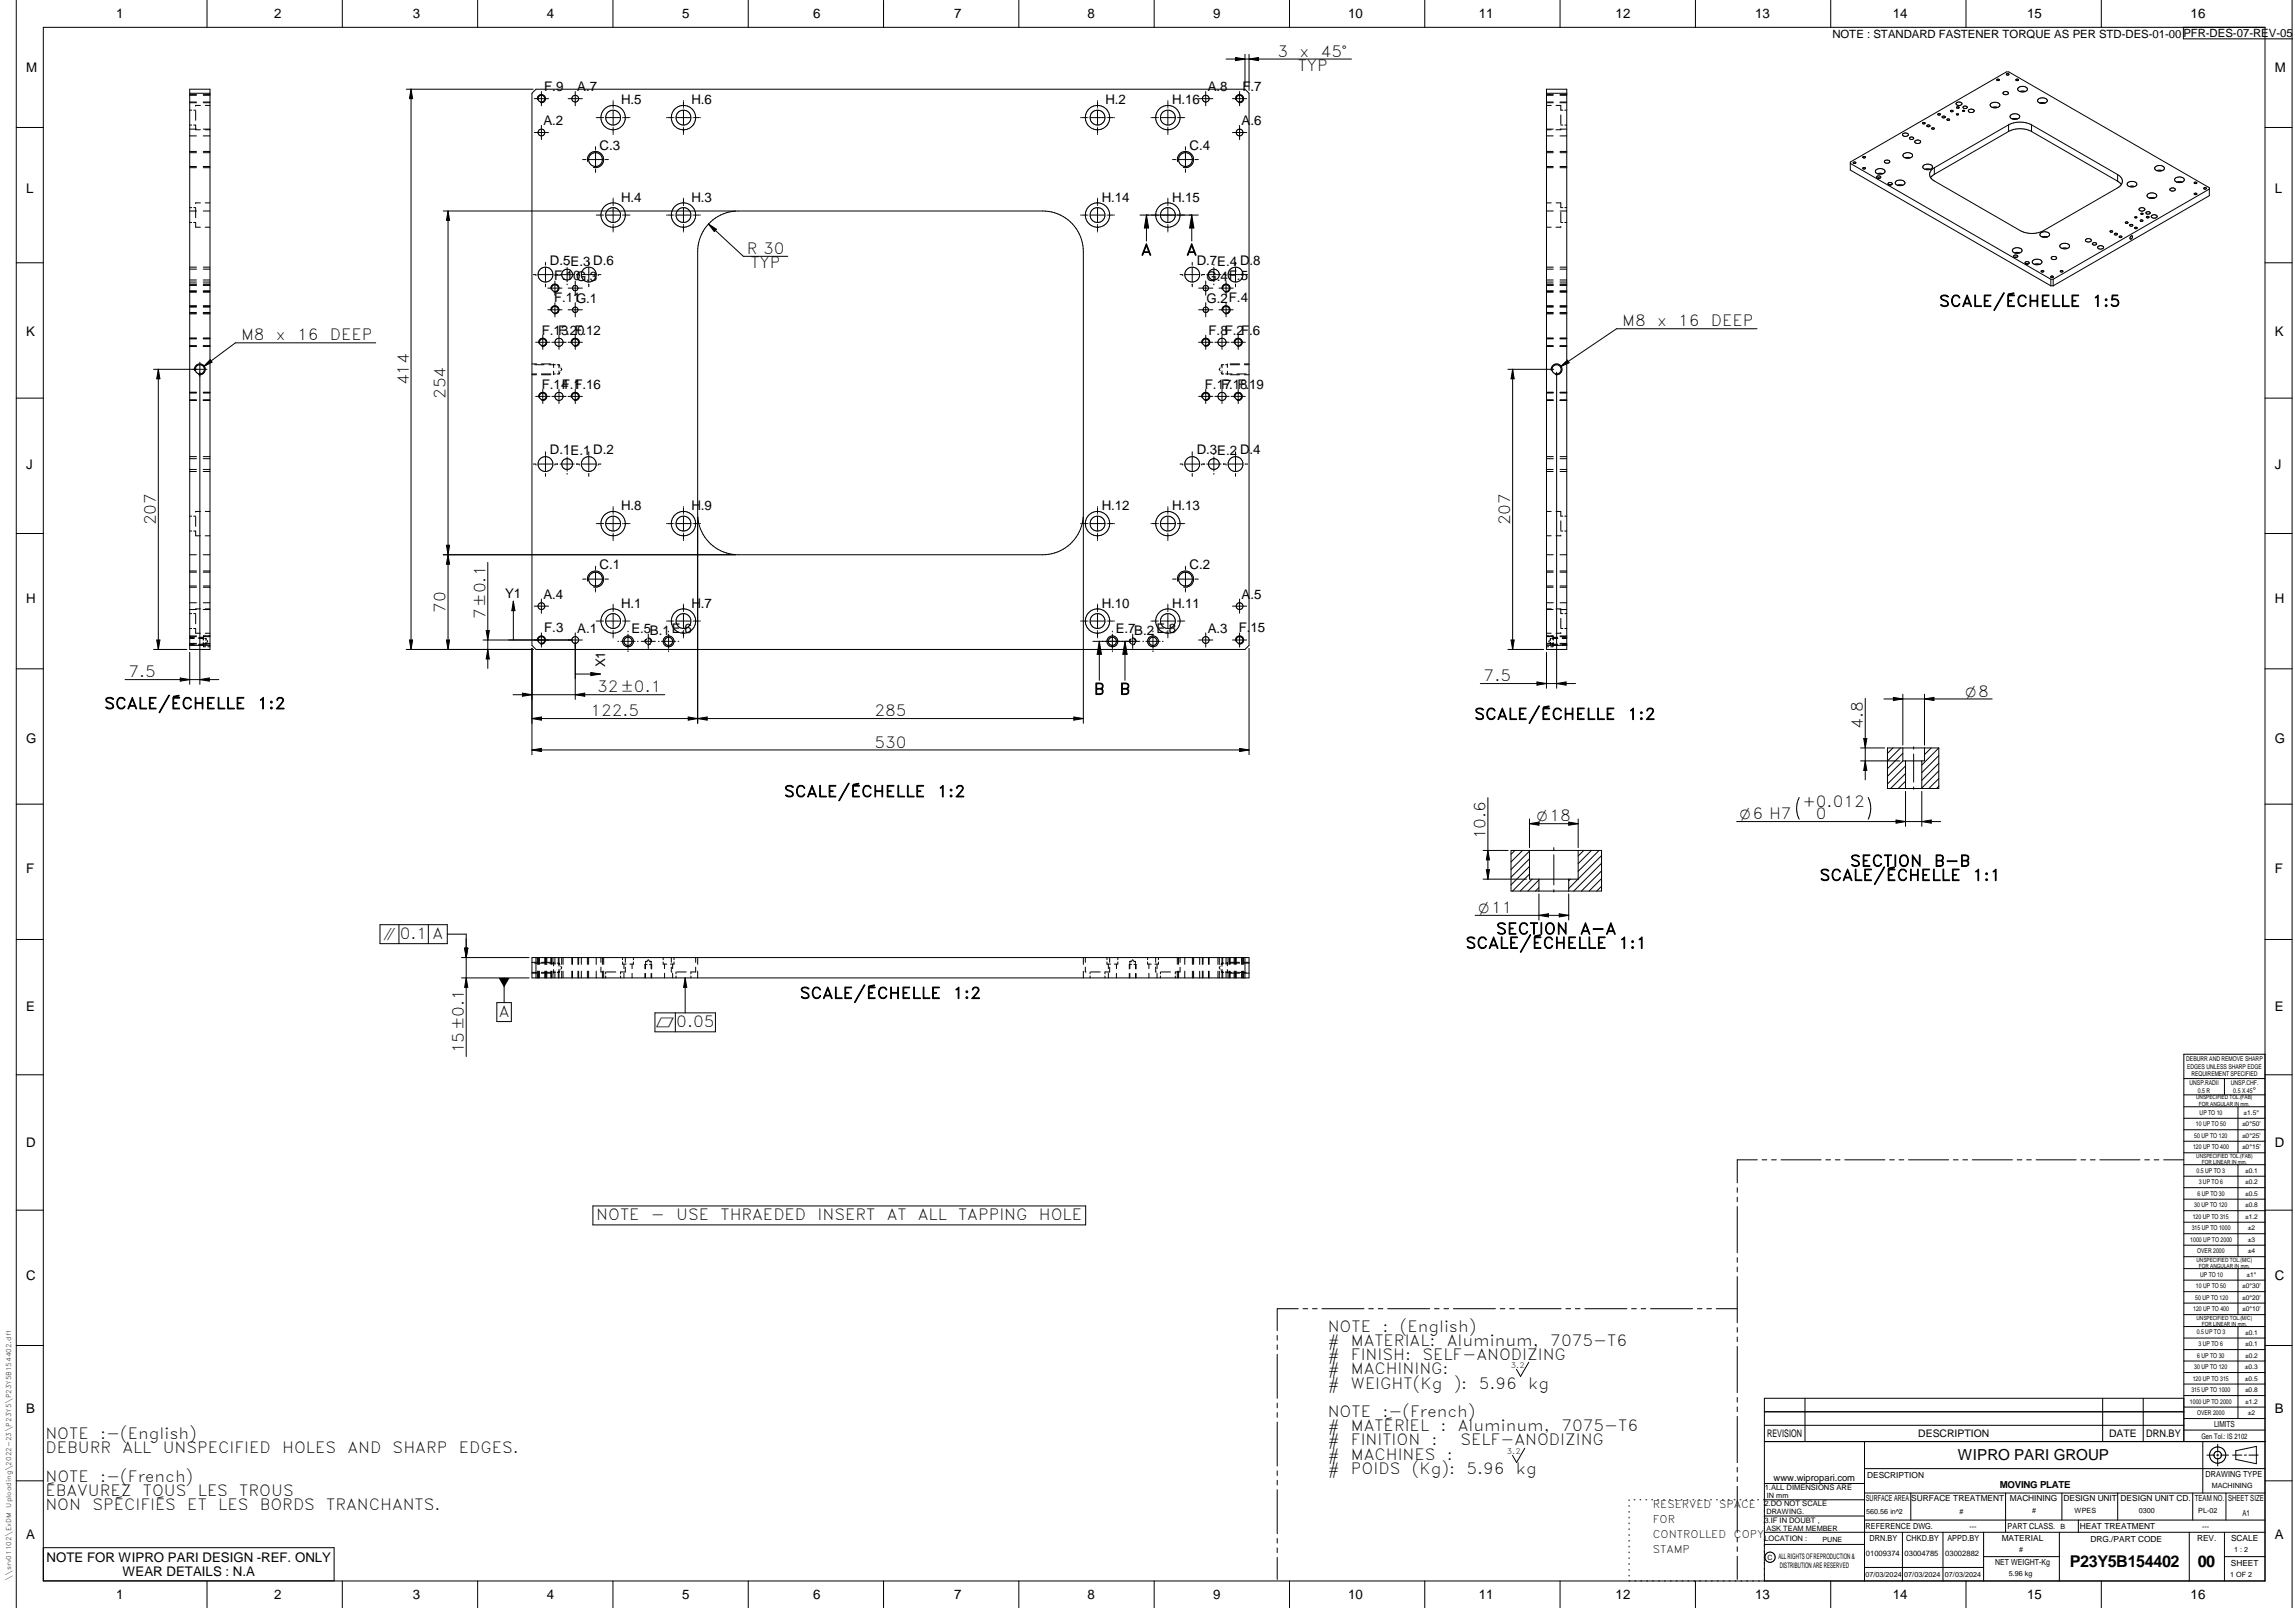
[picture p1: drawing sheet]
<svg xmlns="http://www.w3.org/2000/svg" width="848mm" height="594mm" viewBox="0 0 848 594" stroke-linecap="round" stroke-linejoin="round" font-family="sans-serif">
<defs><g id="words">
<g font-size="6">
<text x="764.9" y="579">P23Y5B154402</text>
<text x="812.1" y="578.9">00</text>
</g>
<g font-size="5.7">
<text x="472.1" y="21">3</text>
<text x="480.2" y="21">x</text>
<text x="488" y="21">45°</text>
<text x="479.6" y="26.2">TYP</text>
<text x="275.9" y="93.8">R 30</text>
<text x="421.6" y="94.3">A</text>
<text x="438.4" y="94.3">A</text>
<text x="277.3" y="99.1">TYP</text>
<text x="716.6" y="113.3">SCALE/ÉCHELLE</text>
<text x="773.1" y="113.3">1:5</text>
<text x="89.1" y="125.8">M8</text>
<text x="102" y="125.8">x</text>
<text x="109.8" y="125.8">16</text>
<text x="121.9" y="125.8">DEEP</text>
<text x="599.5" y="120.6">M8</text>
<text x="612.4" y="120.6">x</text>
<text x="620.2" y="120.6">16</text>
<text x="632.2" y="120.6">DEEP</text>
<text x="151" y="142.4" transform="rotate(-90 151 142.4)">414</text>
<text x="164.7" y="147.4" transform="rotate(-90 164.7 147.4)">254</text>
<text x="57.6" y="194.1" transform="rotate(-90 57.6 194.1)">207</text>
<text x="558.1" y="194.1" transform="rotate(-90 558.1 194.1)">207</text>
<text x="164.7" y="226.4" transform="rotate(-90 164.7 226.4)">70</text>
<text x="179.4" y="228.8" transform="rotate(-90 179.4 228.8)">7±0.1</text>
<text x="47.5" y="250.2">7.5</text>
<text x="548.3" y="251.7">7.5</text>
<text x="220.7" y="255.8">32±0.1</text>
<text x="404.2" y="256.6">B</text>
<text x="413.7" y="256.6">B</text>
<text x="38.5" y="261.9">SCALE/ÉCHELLE</text>
<text x="95.1" y="261.9">1:2</text>
<text x="218.2" y="264.6">122.5</text>
<text x="323.1" y="264.6">285</text>
<text x="544.8" y="265.9">SCALE/ÉCHELLE</text>
<text x="601.4" y="265.9">1:2</text>
<text x="688.4" y="269.4" transform="rotate(-90 688.4 269.4)">4.8</text>
<text x="323.1" y="276.2">530</text>
<text x="289.7" y="294.4">SCALE/ÉCHELLE</text>
<text x="346.3" y="294.4">1:2</text>
<text x="666.1" y="298.1">+0.012</text>
<text x="671.1" y="302.7">0</text>
<text x="549" y="310" transform="rotate(-90 549 310)">10.6</text>
<text x="683.7" y="320.1">SECTION</text>
<text x="714.7" y="320.1">B-B</text>
<text x="672.4" y="325.4">SCALE/ÉCHELLE</text>
<text x="728.9" y="325.4">1:1</text>
<text x="147.8" y="346.9">0.1 A</text>
<text x="552.9" y="345.2">SECTION</text>
<text x="583.9" y="345.2">A-A</text>
<text x="541.6" y="350.4">SCALE/ÉCHELLE</text>
<text x="598.1" y="350.4">1:1</text>
<text x="295.5" y="368.9">SCALE/ÉCHELLE</text>
<text x="352.1" y="368.9">1:2</text>
<text x="184.3" y="375.7">A</text>
<text x="249.9" y="379.5">0.05</text>
<text x="171.4" y="389.1" transform="rotate(-90 171.4 389.1)">15±0.1</text>
<text x="220.3" y="450.8">NOTE</text>
<text x="240.5" y="450.8">-</text>
<text x="249.9" y="450.8">USE</text>
<text x="266.3" y="450.8">THRAEDED</text>
<text x="302.1" y="450.8">INSERT</text>
<text x="327.7" y="450.8">AT</text>
<text x="339.2" y="450.8">ALL</text>
<text x="354.1" y="450.8">TAPPING</text>
<text x="383.9" y="450.8">HOLE</text>
<text x="490.6" y="492">NOTE</text>
<text x="490.6" y="497.3">#</text>
<text x="499.2" y="497.3">MATERIAL:</text>
<text x="510.8" y="492">:</text>
<text x="517.3" y="492">(English)</text>
<text x="534.7" y="497.3">Aluminum,</text>
<text x="572.9" y="497.3">7075-T6</text>
<text x="490.6" y="502.5">#</text>
<text x="499.2" y="502.5">FINISH:</text>
<text x="525.6" y="502.5">SELF-ANODIZING</text>
<text x="490.6" y="507.8">#</text>
<text x="499.2" y="507.8">MACHINING:</text>
<text x="490.6" y="513">#</text>
<text x="499.2" y="513">WEIGHT(Kg</text>
<text x="537.2" y="513">):</text>
<text x="546.4" y="513">5.96</text>
<text x="564.7" y="513">kg</text>
<text x="490.6" y="523.5">NOTE</text>
<text x="510.9" y="523.5">:-(French)</text>
<text x="16.8" y="531.7">NOTE</text>
<text x="37" y="531.7">:-(English)</text>
<text x="490.6" y="528.8">#</text>
<text x="499.2" y="528.8">MATÉRIEL</text>
<text x="532.3" y="528.8">:</text>
<text x="538.7" y="528.8">Aluminum,</text>
<text x="577" y="528.8">7075-T6</text>
<text x="16.8" y="536.9">DEBURR</text>
<text x="45.3" y="536.9">ALL</text>
<text x="60.1" y="536.9">UNSPECIFIED</text>
<text x="104.3" y="536.9">HOLES</text>
<text x="128.4" y="536.9">AND</text>
<text x="145.1" y="536.9">SHARP</text>
<text x="169.5" y="536.9">EDGES.</text>
<text x="490.6" y="534">#</text>
<text x="490.6" y="539.3">#</text>
<text x="499.2" y="539.3">MACHINES</text>
<text x="499.2" y="534">FINITION</text>
<text x="529" y="534">:</text>
<text x="534.7" y="539.3">:</text>
<text x="539.6" y="534">SELF-ANODIZING</text>
<text x="490.6" y="544.5">#</text>
<text x="499.2" y="544.5">POIDS</text>
<text x="521.7" y="544.5">(Kg):</text>
<text x="541.9" y="544.5">5.96</text>
<text x="560.2" y="544.5">kg</text>
<text x="16.8" y="547.4">NOTE</text>
<text x="37" y="547.4">:-(French)</text>
<text x="16.8" y="552.7">ÉBAVUREZ</text>
<text x="16.8" y="557.9">NON</text>
<text x="34.1" y="557.9">SPÉCIFIÉS</text>
<text x="52.8" y="552.7">TOUS</text>
<text x="69.2" y="557.9">ET</text>
<text x="73.1" y="552.7">LES</text>
<text x="80.6" y="557.9">LES</text>
<text x="88.4" y="552.7">TROUS</text>
<text x="96" y="557.9">BORDS</text>
<text x="120.6" y="557.9">TRANCHANTS.</text>
</g>
<text font-size="5.6" x="723.5" y="539.3">WIPRO PARI GROUP</text>
<g font-size="5.4">
<text x="726.3" y="257.3">O8</text>
<text x="567.9" y="303.4">O18</text>
<text x="643" y="302.7">O6 H7</text>
<text x="546.4" y="337.3">O11</text>
<text x="141.7" y="346.9">i</text>
<text x="242.4" y="379.5">r</text>
</g>
<g font-size="4.9">
<text x="42.9" y="6.7">1</text>
<text x="101.4" y="6.8">2</text>
<text x="152.5" y="6.8">3</text>
<text x="202.1" y="6.8">4</text>
<text x="252.1" y="6.8">5</text>
<text x="300.5" y="6.8">6</text>
<text x="352.6" y="6.8">7</text>
<text x="401.9" y="6.8">8</text>
<text x="448.4" y="6.8">9</text>
<text x="498.2" y="6.8">10</text>
<text x="546.4" y="6.8">11</text>
<text x="597" y="6.8">12</text>
<text x="648.5" y="6.6">13</text>
<text x="699.5" y="6.6">14</text>
<text x="749" y="6.8">15</text>
<text x="809.5" y="6.6">16</text>
<text x="9.6" y="26.7">M</text>
<text x="840.6" y="26.7">M</text>
<text x="201.1" y="33.6">F.9</text>
<text x="213.3" y="33.8">A.7</text>
<text x="446.3" y="33.8">A.8</text>
<text x="459.1" y="33.6">F.7</text>
<text x="229.5" y="38.5">H.5</text>
<text x="255.5" y="38.5">H.6</text>
<text x="408.5" y="38.5">H.2</text>
<text x="433.1" y="38.5">H.16</text>
<text x="200.8" y="46.3">A.2</text>
<text x="458.8" y="46.3">A.6</text>
<text x="221.6" y="55.4">C.3</text>
<text x="439.6" y="55.4">C.4</text>
<text x="9.6" y="71.4">L</text>
<text x="840.6" y="71.4">L</text>
<text x="229.5" y="74.5">H.4</text>
<text x="255.5" y="74.5">H.3</text>
<text x="407.1" y="74.5">H.14</text>
<text x="433.1" y="74.5">H.15</text>
<text x="203.2" y="97.7">D.5E.3 D.6</text>
<text x="442.2" y="97.7">D.7E.4 D.8</text>
<text x="204.7" y="103.6">F.10G.3</text>
<text x="445.9" y="103.9">G.4F.5</text>
<text x="204.7" y="111.6">F.11G.1</text>
<text x="445.9" y="112">G.2F.4</text>
<text x="9.6" y="124.2">K</text>
<text x="200.3" y="123.6">F.13 F.12</text>
<text x="206.2" y="123.6">F.20</text>
<text x="446.6" y="123.6">F.8F.2F.6</text>
<text x="840.6" y="124.2">K</text>
<text x="200.3" y="143.6">F.14 F.16</text>
<text x="207.6" y="143.6">F.1</text>
<text x="445.3" y="143.6">F.17 F.19</text>
<text x="451.3" y="143.6">F.18</text>
<text x="203.2" y="167.7">D.1E.1 D.2</text>
<text x="442.2" y="167.7">D.3E.2 D.4</text>
<text x="9.6" y="173.4">J</text>
<text x="840.6" y="173.4">J</text>
<text x="229.5" y="188.5">H.8</text>
<text x="255.5" y="188.5">H.9</text>
<text x="407.1" y="188.5">H.12</text>
<text x="433.1" y="188.5">H.13</text>
<text x="221.6" y="210.4">C.1</text>
<text x="439.6" y="210.4">C.2</text>
<text x="186.7" y="220.9">Y1</text>
<text x="200.8" y="221.3">A.4</text>
<text x="458.8" y="221.3">A.5</text>
<text x="9.6" y="222.7">H</text>
<text x="229.5" y="224.5">H.1</text>
<text x="255.5" y="224.5">H.7</text>
<text x="407.1" y="224.5">H.10</text>
<text x="433.1" y="224.5">H.11</text>
<text x="840.6" y="222.7">H</text>
<text x="201.1" y="233.6">F.3</text>
<text x="213.3" y="233.8">A.1</text>
<text x="233.3" y="233.7">E.5</text>
<text x="412.3" y="233.7">E.7</text>
<text x="446.3" y="233.8">A.3</text>
<text x="457.7" y="233.6">F.15</text>
<text x="240.2" y="234.4">B.1E.6</text>
<text x="419.2" y="234.4">B.2E.8</text>
<text x="223.6" y="246.6" transform="rotate(-90 223.6 246.6)">X1</text>
<text x="9.6" y="274.3">G</text>
<text x="840.6" y="274.3">G</text>
<text x="9.6" y="322.7">F</text>
<text x="840.6" y="322.7">F</text>
<text x="9.6" y="373.4">E</text>
<text x="840.6" y="373.4">E</text>
<text x="9.6" y="423.8">D</text>
<text x="840.6" y="423.8">D</text>
<text x="9.6" y="472.9">C</text>
<text x="840.6" y="472.9">C</text>
<text x="9.6" y="522.1">B</text>
<text x="840.6" y="522.1">B</text>
<text x="9.6" y="568.7">A</text>
<text x="840.6" y="568.7">A</text>
<text x="17.2" y="577">NOTE FOR WIPRO PARI DESIGN -REF. ONLY</text>
<text x="45.2" y="582.3">WEAR DETAILS : N.A</text>
<text x="42.9" y="590.7">1</text>
<text x="101.4" y="590.8">2</text>
<text x="152.5" y="590.8">3</text>
<text x="202.1" y="590.8">4</text>
<text x="252.1" y="590.8">5</text>
<text x="300.5" y="590.8">6</text>
<text x="352.6" y="590.8">7</text>
<text x="401.9" y="590.8">8</text>
<text x="448.4" y="590.8">9</text>
<text x="498.2" y="590.8">10</text>
<text x="546.4" y="590.8">11</text>
<text x="597" y="590.8">12</text>
<text x="648.5" y="590.6">13</text>
<text x="699.5" y="590.6">14</text>
<text x="749" y="590.8">15</text>
<text x="809.5" y="590.6">16</text>
</g>
<text font-size="4.2" x="677.1" y="13.9">NOTE : STANDARD FASTENER TORQUE AS PER STD-DES-01-00PFR-DES-07-REV-05</text>
<g font-size="3.9">
<text x="610.8" y="557.1">RESERVED</text>
<text x="635.3" y="557.1">SPACE</text>
<text x="610.8" y="562.7">FOR</text>
<text x="610.8" y="568.3">CONTROLLED</text>
<text x="640.7" y="568.3">COPY</text>
<text x="610.8" y="573.9">STAMP</text>
</g>
<g font-size="3.8">
<text x="653.1" y="530.9">REVISION</text>
<text x="708.9" y="530.9">DESCRIPTION</text>
<text x="779.4" y="530.9">DATE</text>
<text x="793.1" y="530.9">DRN.BY</text>
</g>
<text font-size="3.6" x="738.9" y="549.9">MOVING PLATE</text>
<text font-size="3.5" x="655.4" y="547.1">www.wipropari.com</text>
<g font-size="3.1">
<text x="818.2" y="527.3">LIMITS</text>
<text x="815" y="545.5">DRAWING TYPE</text>
<text x="690" y="546.1">DESCRIPTION</text>
<text x="689.5" y="554.7">SURFACE AREA</text>
<text x="706.3" y="554.7">SURFACE TREATMENT</text>
<text x="742.7" y="554.7">MACHINING</text>
<text x="762.5" y="554.7">DESIGN UNIT</text>
<text x="783.6" y="554.7">DESIGN UNIT CD.</text>
<text x="811" y="554.5">TEAM NO.</text>
<text x="823.3" y="554.5">SHEET SIZE</text>
<text x="828.6" y="559.9">A1</text>
<text x="689.4" y="564.9">REFERENCE DWG.</text>
<text x="690.9" y="569.3">DRN.BY</text>
<text x="704.4" y="569.3">CHKD.BY</text>
<text x="719.6" y="569.3">APPD.BY</text>
<text x="739.7" y="569.2">MATERIAL</text>
<text x="741.9" y="564.8">PART CLASS.</text>
<text x="768.6" y="564.8">HEAT TREATMENT</text>
<text x="772.5" y="569.7">DRG./PART CODE</text>
<text x="811.9" y="569.4">REV.</text>
<text x="824.4" y="569.4">SCALE</text>
<text x="737.3" y="578.1">NET WEIGHT-Kg</text>
<text x="824.4" y="578.5">SHEET</text>
</g>
<text font-size="3" x="832.5" y="403.9">°</text>
<g font-size="2.8">
<text x="558.3" y="505.5">3.2</text>
<text x="813.5" y="531.5">Gen Tol.: IS 2102</text>
<text x="556.9" y="537.3">3.2</text>
<text x="652.1" y="550.5">1.ALL DIMENSIONS ARE</text>
<text x="652" y="556.5">2.DO NOT SCALE</text>
<text x="652" y="562.5">3.IF IN DOUBT ,</text>
<text x="652" y="569.3">LOCATION :</text>
<text x="657.2" y="575.8">ALL RIGHTS OF REPRODUCTION &amp;</text>
<text x="689.5" y="575">01009374</text>
<text x="703.8" y="575">03004785</text>
<text x="718.8" y="575">03002882</text>
<text x="657.7" y="579.2">DISTRIBUTION ARE RESERVED</text>
</g>
<g font-size="2.7">
<text x="817.3" y="549.9">MACHINING</text>
<text x="652.9" y="553.5">IN mm</text>
<text x="652.8" y="559.5">DRAWING.</text>
<text x="689.6" y="559.2">560.56 in^2</text>
<text x="724.1" y="559.3">#</text>
<text x="751" y="559.1">#</text>
<text x="766.6" y="559">WPES</text>
<text x="790.4" y="558.9">0300</text>
<text x="812.3" y="558.8">PL-02</text>
<text x="652.8" y="565.6">ASK TEAM MEMBER</text>
<text x="673.4" y="569.7">PUNE</text>
<text x="727.8" y="565">---</text>
<text x="761.5" y="564.9">B</text>
<text x="813.7" y="564.9">---</text>
<text x="746.2" y="573.3">#</text>
<text x="825.6" y="573.5">1 : 2</text>
<text x="653.1" y="576.3">C</text>
<text x="689.4" y="582.5">07/03/2024</text>
<text x="703.7" y="582.5">07/03/2024</text>
<text x="718.7" y="582.7">07/03/2024</text>
<text x="742.3" y="582.2">5.96 kg</text>
<text x="824.2" y="582.4">1 OF 2</text>
</g>
<g font-size="2.5">
<text x="812.2" y="403.7">0.5 R</text>
<text x="825.3" y="403.9">0.5 X 45</text>
<text x="812.4" y="497.2">3 UP TO 6</text>
<text x="811.9" y="501.5">6 UP TO 30</text>
<text x="810.8" y="505.8">30 UP TO 120</text>
</g>
<g font-size="2.4">
<text x="807.9" y="392.1">DEBURR AND REMOVE SHARP</text>
<text x="808.2" y="394.8">EDGES UNLESS SHARP EDGE</text>
<text x="809.1" y="401">UNSP.RADII</text>
<text x="809.8" y="397.6">REQUIREMENT SPECIFIED</text>
<text x="824.4" y="400.7">UNSP.CHF.</text>
<text x="812.8" y="411.8">UP TO 10</text>
<text x="829.1" y="411.9">±1.5°</text>
<text x="811.4" y="416.1">10 UP TO 50</text>
<text x="828.5" y="416.1">±0°50'</text>
<text x="810.4" y="424.6">120 UP TO 400</text>
<text x="810.9" y="420.3">50 UP TO 120</text>
<text x="828.5" y="424.6">±0°15'</text>
<text x="828.5" y="420.4">±0°25'</text>
<text x="811.7" y="433.2">0.5 UP TO 3</text>
<text x="812.5" y="437.5">3 UP TO 6</text>
<text x="829.6" y="437.5">±0.2</text>
<text x="829.6" y="433.2">±0.1</text>
<text x="812" y="441.7">6 UP TO 30</text>
<text x="829.6" y="441.8">±0.5</text>
<text x="810.9" y="446">30 UP TO 120</text>
<text x="829.6" y="446">±0.8</text>
<text x="809.9" y="454.5">315 UP TO 1000</text>
<text x="810.3" y="450.3">120 UP TO 315</text>
<text x="829.6" y="450.3">±1.2</text>
<text x="830.7" y="454.5">±2</text>
<text x="809.4" y="458.7">1000 UP TO 2000</text>
<text x="830.6" y="458.7">±3</text>
<text x="811.9" y="463">OVER 2000</text>
<text x="830.7" y="463.1">±4</text>
<text x="813" y="471.7">UP TO 10</text>
<text x="830.1" y="471.7">±1°</text>
<text x="811.5" y="475.9">10 UP TO 50</text>
<text x="828.5" y="475.9">±0°30'</text>
<text x="810.5" y="484.4">120 UP TO 400</text>
<text x="811.2" y="480.1">50 UP TO 120</text>
<text x="828.5" y="484.4">±0°10'</text>
<text x="828.5" y="480.2">±0°20'</text>
<text x="811.8" y="493">0.5 UP TO 3</text>
<text x="829.6" y="493.1">±0.1</text>
<text x="829.6" y="497.3">±0.1</text>
<text x="829.6" y="501.5">±0.2</text>
<text x="829.6" y="505.8">±0.3</text>
<text x="809.8" y="514.3">315 UP TO 1000</text>
<text x="810.3" y="510.1">120 UP TO 315</text>
<text x="829.6" y="510.1">±0.5</text>
<text x="829.6" y="514.3">±0.8</text>
<text x="809.2" y="518.6">1000 UP TO 2000</text>
<text x="829.6" y="518.6">±1.2</text>
<text x="811.9" y="522.8">OVER 2000</text>
<text x="830.6" y="522.8">±2</text>
<text x="4.2" y="557" transform="rotate(-90 4.2 557)">Uploading\2022-23\P23Y5\P23Y5B154402.dft</text>
<text x="4.2" y="584.1" transform="rotate(-90 4.2 584.1)">\\srv01102\ExDM</text>
</g>
<g font-size="2.1">
<text x="811.6" y="406.2">UNSPECIFIED TOL.(FAB)</text>
<text x="812.5" y="408.6">FOR ANGULAR IN mm.</text>
<text x="811.6" y="427.8">UNSPECIFIED TOL.(FAB)</text>
<text x="813.7" y="430.1">FOR LINEAR IN mm.</text>
<text x="811.7" y="466.2">UNSPECIFIED TOL.(M/C)</text>
<text x="812.5" y="468.5">FOR ANGULAR IN mm.</text>
<text x="811.7" y="487.6">UNSPECIFIED TOL.(M/C)</text>
<text x="813.6" y="489.9">FOR LINEAR IN mm.</text>
</g>
</g></defs>
<g fill="none" stroke="#000" stroke-width=".37">
<path d="M6 .1v593.9M16 10.1h821v574h-821zM76.5 .1v10M126.5 .1v10M176.5 .1v10M226.5 .1v10M276.5 .1v10M326.5 .1v10M376.5 .1v10M426.5 .1v10M476.5 .1v10M526.5 .1v10"/>
<path d="M576.5 .1v10M626.5 .1v10M676.5 .1v10M726.5 .1v10M776.5 .1v10M806.8 10.1v4.3h40.4M847 .1v593.9M70.1 34.9h2.5M70.1 38h2.5M70.1 37.7h2.5M70.1 35.2h2.5M70.1 33h7.5v206.9h-7.5z"/>
<path d="M70.1 34.5h7.5M74.1 38.9h-1.8v.3M75.1 37.7h2.5M75.1 34.9h2.5M75.1 38h2.5M75.1 35.2h2.5M75.9 38.9h1.7M150.1 33h46.9M151.9 33v206.9M151.9 33l.6 3.4h-1.2zM197.4 36.4h5.3M198.1 33h262l1.5 1.5v203.9l-1.5 1.5h-262l-1.5-1.5v-203.9z"/>
<path d="M198.6 36.8a1.5 1.5 0 0 1 1.4-1.8 1.5 1.5 0 0 1 1.6 1.6 1.5 1.5 0 0 1-1.9 1.3M200.1 33.8v5.3M210 36.4h5.2M212.6 33.8v5.3M226.6 37.2v.1M226.6 37.6v2M226.6 39.9h.1M252.6 37.2v.1M252.6 37.6v2M252.6 39.9h.1M405.6 37.2v.1M405.6 37.6v2"/>
<path d="M405.6 39.9h.1M431.6 37.2v.1M431.6 37.6v2M431.6 39.9h.1M442.9 36.4h5.3M445.6 33.8v5.3M453.1 21.8h46.3M455.4 36.4h5.3M456.6 21.2l3.5 .6-3.5 .6zM456.6 36.8a1.5 1.5 0 0 1 1.4-1.8 1.5 1.5 0 0 1 1.6 1.6 1.5 1.5 0 0 1-1.9 1.3M458.1 33.8v5.3M460.1 20.1v11.8"/>
<path d="M461.6 21.8l3.5-.6v1.2zM461.6 20.1v13.3M571.5 35.2h2.5M571.5 38.9h1.7M571.5 34.5h7.5M571.5 33h7.5v206.9h-7.5zM571.5 37.7h2.5M571.5 34.9h2.5M571.5 38h2.5M575 38.9h1.8v1.8M576.5 37.7h2.5M576.5 34.9h2.5"/>
<path d="M576.5 38h2.5M576.5 35.2h2.5M723 38a1.14 1.14 0 0 1 1.1-.3 1.14 1.14 0 0 1 .8 .9 1.23 1.23 0 0 1-2-.4zM723 39.6a.46 .46 0 0 1 .6-.2 .46 .46 0 0 1 .3 .5h-.7zM725.6 39.3a.78 .78 0 0 1 .8-.1 .78 .78 0 0 1 .5 .7 .72 .72 0 0 1-.9 .3 .72 .72 0 0 1-.4-.9zM735.6 38.4a2.17 2.17 0 0 1 3.4 .5 2.13 2.13 0 0 1-3.6-.1zM736.2 39.7h2M737.9 29.4a.46 .46 0 0 1 .5-.2 .46 .46 0 0 1 .4 .5l-.6 .1zM740.3 34.1a1.06 1.06 0 0 1 1.8 .5 1.12 1.12 0 0 1-1.9-.4zM741.4 27.3a.47 .47 0 0 1 .6-.2 .47 .47 0 0 1 .3 .5l-.6 .1zM745 29.4a.46 .46 0 0 1 .5-.2 .46 .46 0 0 1 .3 .5l-.5 .1zM746 32.3a2.08 2.08 0 0 1 3.2 .8 2.15 2.15 0 0 1-3.6-.2z"/>
<path d="M746.4 33.8h2M753.1 36.7a2.14 2.14 0 0 1 3.4 .6 2.13 2.13 0 0 1-3.6-.1zM753.7 38.1h2.1M6 47.1h10M70.1 55.9h2.5M70.1 46.2h.7M70.1 50.2h2.5M70.1 56.4h2.5M70.1 47.7h2.5M70.1 40.7h.7M71.6 46.2h.7v1.7h1.7M71.6 40.7h.7"/>
<path d="M72.3 41v3.4M75.1 50.2h2.5M75.1 55.9h2.5M75.1 56.4h2.5M75.1 47.7h2.5M75.8 47.9h1.8M197.4 49h5.3M200.1 46.3v5.3M215.3 58.9h.1M215.5 58.9h.9M216.5 58.9h.1M217.2 59.7a3 3 0 0 1 2.6-3.7 3 3 0 0 1 3.2 3.2 3 3 0 0 1-3.7 2.6"/>
<path d="M217.4 58.9h5.3M220.1 54.2v.1M220.1 54.4v.9M220.1 55.4v.1M220.1 56.3v5.3M220.3 43.5h.2M220.7 43.5h2M223 43.5h.1M223.6 58.9h.1M223.7 58.9h.9M223.9 43.5h5.3M224.8 58.9h.1"/>
<path d="M226.6 40.8v5.3M226.6 46.9v.2M226.6 47.3v2M226.6 49.6v.1M230.1 43.5h.1M230.4 43.5h2M232.7 43.5h.1M246.3 43.5h.1M246.7 43.5h2M249 43.5h.1M249.9 43.5h5.3M252.6 40.8v5.3"/>
<path d="M252.6 46.9v.2M252.6 47.3v2M252.6 49.6v.1M256.1 43.5h.1M256.4 43.5h2M258.7 43.5h.1M399.3 43.5h.1M399.7 43.5h2M402 43.5h.1M402.9 43.5h5.3M405.6 40.8v5.3M405.6 46.9v.2"/>
<path d="M405.6 47.3v2M405.6 49.6v.1M409.1 43.5h.1M409.4 43.5h2M411.7 43.5h.1M425.3 43.5h.1M425.7 43.5h2M428 43.5h.1M428.9 43.5h5.3M431.6 46.9v.2M431.6 47.3v2M431.6 49.6v.1"/>
<path d="M431.6 40.8v5.3M433.3 58.9h.1M433.5 58.9h.9M434.5 58.9h.1M435.1 43.5h.1M435.2 59.7a3 3 0 0 1 2.6-3.7 3 3 0 0 1 3.2 3.2 3 3 0 0 1-3.7 2.6M435.4 43.5h2M435.4 58.9h5.3M437.7 43.5h.1M438.1 56.3v5.3M438.1 54.2v.1M438.1 54.4v.9"/>
<path d="M438.1 55.4v.1M441.6 58.9h.1M441.7 58.9h.9M442.8 58.9h.1M455.4 49h5.3M458.1 46.3v5.3M571.5 56.4h2.5M571.5 47.7h2.5M571.5 47.9h1.7M571.5 50.2h2.5M571.5 55.9h2.5M576.5 50.2h2.5"/>
<path d="M576.5 55.9h2.5M576.5 56.4h2.5M576.5 47.7h2.5M576.8 47.7v.2h-1.8M576.8 42.5v3.4M576.8 40.7h.7M576.8 46.2h.7M578.2 46.2h.8M578.3 40.7h.7M688.4 58a.46 .46 0 0 1 .5-.2 .46 .46 0 0 1 .4 .5l-.6 .1zM696.5 59.4a1.09 1.09 0 0 1 1.8 .5 1.11 1.11 0 0 1-1.9-.3zM703.2 49.4a1.13 1.13 0 0 1 1.1-.3 1.13 1.13 0 0 1 .8 .9 1.21 1.21 0 0 1-2-.4z"/>
<path d="M703.5 56.8a2.06 2.06 0 0 1 3.3 .8 2.11 2.11 0 0 1-3.6-.2zM704 58.3h2M705.8 50.8a.78 .78 0 0 1 .8-.2 .78 .78 0 0 1 .5 .7 .72 .72 0 0 1-.9 .3 .72 .72 0 0 1-.4-.8zM707.7 52a1.12 1.12 0 0 1 1.2-.3 1.12 1.12 0 0 1 .8 .9 1.21 1.21 0 0 1-2.1-.4zM710.6 45.3h.7a.39 .39 0 0 1-.4 .5 .39 .39 0 0 1-.3-.5zM712 46.4a.51 .51 0 0 1 .7-.4 .51 .51 0 0 1 .3 .8l-.8-.1zM713.8 47.3a.47 .47 0 0 1 .6-.2 .47 .47 0 0 1 .3 .5l-.6 .2zM716.1 42.1a.47 .47 0 0 1 .6-.2 .47 .47 0 0 1 .3 .5l-.6 .1zM717.7 43.1a.6 .6 0 0 1 .6-.2 .6 .6 0 0 1 .5 .5 .62 .62 0 0 1-.7 .2 .62 .62 0 0 1-.4-.5zM719.5 44.1a.46 .46 0 0 1 .6-.2 .46 .46 0 0 1 .3 .5h-.8zM720.8 40.9a.46 .46 0 0 1 .5-.2 .46 .46 0 0 1 .3 .5l-.5 .1zM725.3 40.9h.7a.36 .36 0 0 1-.4 .3 .36 .36 0 0 1-.3-.3z"/>
<path d="M727.5 40.6a1.12 1.12 0 0 1 1.2-.3 1.12 1.12 0 0 1 .7 .9 1.19 1.19 0 0 1-2-.4zM742.2 48.6l-27.4 15.8M742.2 46.1l-27.4 15.9M742.2 46.1v2.5M742.2 46.1a9.5 9.5 0 0 1 8.5 0M742.9 42.6a2.14 2.14 0 0 1 3.5 .6 2.13 2.13 0 0 1-3.6-.1zM743.6 43.9h2M750.7 46.1l31.8 18.4M750.7 48.6a9.3 9.3 0 0 0-8.5 0M750.7 48.6l31.8 18.4M750.7 46.1v2.5M837 47.1h10"/>
<path d="M70.1 62h2.5M70.1 61.5h2.5M70.1 76.7h.7M70.1 78h2.5M71.6 76.7h.7M72.3 77v3.5M74.1 75h-1.8v.2M75.1 61.5h2.5M75.1 62h2.5M75.1 78h2.5M75.9 75h1.7M163.8 78h108"/>
<path d="M165.6 78v161.9M165.6 78l.5 3.4h-1.1zM220.1 62.4v.1M220.1 62.6v.9M220.1 63.6v.1M220.3 79.5h.2M220.7 79.5h2M223 79.5h.1M223.9 79.5h5.3M226.6 73.2v.1M226.6 73.6v2M226.6 75.8v.1"/>
<path d="M226.6 76.8v5.3M230.1 79.5h.1M230.4 79.5h2M232.7 79.5h.1M246.3 79.5h.1M246.7 79.5h2M249 79.5h.1M249.9 79.5h5.3M252.6 76.8v5.3M252.6 73.2v.1M252.6 73.6v2M252.6 75.8v.1"/>
<path d="M256.1 79.5h.1M256.4 79.5h2M258.7 79.5h.1M399.3 79.5h.1M399.7 79.5h2M402 79.5h.1M402.9 79.5h5.3M405.6 73.2v.1M405.6 73.6v2M405.6 75.8v.1M405.6 76.8v5.3M409.1 79.5h.1"/>
<path d="M409.4 79.5h2M411.7 79.5h.1M423.7 79.5v9.5M423.7 79.5l.8 4.7h-1.6zM431.6 76.8v5.3M431.6 73.2v.1M431.6 73.6v2M431.6 75.8v.1M437.8 79.5h-16.5M438 79.5h4.8M438.1 62.4v.1M438.1 62.6v.9"/>
<path d="M438.1 63.6v.1M440.4 79.5l.8 4.7h-1.6zM440.4 79.5v9.5M571.5 78h2.5M571.5 75h1.7M571.5 61.5h2.5M571.5 62h2.5M575 75h1.8v1.7h.7M576.5 61.5h2.5M576.5 62h2.5M576.5 78h2.5M576.8 78.4v3.5"/>
<path d="M578.3 76.7h.7M683.7 60.4l74.2 42.8M684.8 60a.46 .46 0 0 1 .6-.2 .46 .46 0 0 1 .3 .5h-.7zM688.4 62.1a.46 .46 0 0 1 .5-.3 .46 .46 0 0 1 .4 .5l-.6 .1zM693.1 62.9a2.14 2.14 0 0 1 3.5 .5 2.13 2.13 0 0 1-3.6-.1zM693.8 65.8l.5 .1M693.8 65.8l-.2-.1a.73 .73 0 0 1 .5-.9 .73 .73 0 0 1 .9 .6l-.2 .4-.5 .1M693.8 64.2h2M694.2 65.9h.2M694.6 65.8h-.8M697.7 67.7a.78 .78 0 0 1 .9-.3 .78 .78 0 0 1 .6 .7 .87 .87 0 0 1-1.5-.4zM698.3 68.3h.3"/>
<path d="M698.9 68.3h-.9M700.7 66.9a2.08 2.08 0 0 1 3.2 .8 2.13 2.13 0 0 1-3.6-.1zM701.1 68.4h2M710.7 61.2a2.17 2.17 0 0 1 3.4 .6 2.13 2.13 0 0 1-3.6-.1zM711.3 62.5h2M714.8 62a2.58 2.58 0 0 0-1.7 2.4 2.58 2.58 0 0 0 1.7 2.5l31.8 18.3a9.3 9.3 0 0 0 8.5 0l27.4-15.8a2.59 2.59 0 0 0 1.8-2.4 2.59 2.59 0 0 0-1.8-2.5M714.8 62v2.4M714.8 64.4l-1.4 1.2M782.5 67l1.4 1.2M782.5 64.5v2.5M786.4 67.4a2.06 2.06 0 0 1 3.2 .8 2.11 2.11 0 0 1-3.6-.1zM786.8 68.9h2"/>
<path d="M790.6 77a1.12 1.12 0 0 1 1.1-.3 1.12 1.12 0 0 1 .8 .9 1.21 1.21 0 0 1-2-.4zM791.2 78.9h.7a.36 .36 0 0 1-.4 .3 .36 .36 0 0 1-.3-.3zM793.2 78.4a.77 .77 0 0 1 .8-.2 .77 .77 0 0 1 .5 .7 .72 .72 0 0 1-.9 .3 .72 .72 0 0 1-.4-.8zM793.6 71.9a2.14 2.14 0 0 1 3.4 .5 2.13 2.13 0 0 1-3.6-.1zM794.2 73.2h2M795.1 79.7a1.12 1.12 0 0 1 1.2-.4 1.12 1.12 0 0 1 .8 .9 1.21 1.21 0 0 1-2.1-.4zM796.6 61.6a2.09 2.09 0 0 1 3.2 .7 2.15 2.15 0 0 1-3.6-.1zM797 63h2M802 69.7a1.06 1.06 0 0 1 1.8 .5 1.11 1.11 0 0 1-1.9-.3zM803.7 66a2.14 2.14 0 0 1 3.5 .5 2.13 2.13 0 0 1-3.6-.1zM804.4 67.3h2M810.9 71.5a.46 .46 0 0 1 .5-.2 .46 .46 0 0 1 .3 .5l-.7 .1z"/>
<path d="M814.4 69.5a.46 .46 0 0 1 .5-.3 .46 .46 0 0 1 .4 .6l-.6 .1zM816.4 69.8l-57.7 33.4M6 97.1h10M70.1 82.2h.7M70.1 98.7h2.5M70.1 99.4h2.5M71.6 82.2h.7v1.7h1.7M75.1 98.7h2.5M75.1 99.4h2.5M75.8 83.9h1.8M201.6 98.8v5.3M201.6 96.9v.1"/>
<path d="M201.6 97.1v.7M201.6 97.9v.1M209.6 97.7v.1M209.6 97.9v.1M209.6 98.8v5.3M217.6 98.8v5.3M217.6 96.9v.1M217.6 97.1v.7M217.6 97.9v.1M226.6 83v.1M226.6 83.3v2M226.6 85.6v.1"/>
<path d="M252.6 83v.1M252.6 83.3v2M252.6 85.6v.1M261.8 82.8l3 1.9-.8 .9zM261.8 82.8l12.9 11.9h16.4M261.8 82.7a15 15 0 0 1 11-4.7h112.5a15 15 0 0 1 15 14.9v98.2M261.8 82.7a14.9 14.9 0 0 0-4 10.2l.1 98.2M405.6 83v.1M405.6 83.3v2M405.6 85.6v.1M431.6 83v.1M431.6 83.3v2"/>
<path d="M431.6 85.6v.1M440.6 96.9v.1M440.6 97.1v.7M440.6 97.9v.1M440.6 98.8v5.3M448.6 97.7v.1M448.6 97.9v.1M448.6 98.8v5.3M456.6 96.9v.1M456.6 97.1v.7M456.6 97.9v.1M456.6 98.8v5.3"/>
<path d="M571.5 98.7h2.5M571.5 99.4h2.5M571.5 83.9h1.7M576.5 98.7h2.5M576.5 99.4h2.5M576.8 83.7v.2h-1.8M576.8 82.2h.7M578.2 82.2h.8M743.8 92.1a2.14 2.14 0 0 1 3.4 .6 2.13 2.13 0 0 1-3.6-.2zM744.4 95.1h.3M744.4 95.1l-.2-.1a.73 .73 0 0 1 .6-.9 .73 .73 0 0 1 .8 .5l-.2 .4-.7 .1M744.7 95.1h.3"/>
<path d="M745.3 95.1h-.9M746.4 93.4h-2M748.5 96.8a.77 .77 0 0 1 .8-.2 .77 .77 0 0 1 .5 .7 .72 .72 0 0 1-.9 .4 .72 .72 0 0 1-.4-.9zM748.9 97.6h.4M749.5 97.5h-.8M751.3 96.2a2.09 2.09 0 0 1 3.3 .7 2.13 2.13 0 0 1-3.6-.1zM753.8 97.7h-2M754 86.2a2.14 2.14 0 0 1 3.4 .6 2.1 2.1 0 0 1-3.6-.1zM754.6 87.5h2M758.1 95a1.09 1.09 0 0 1 1.9 .5 1.11 1.11 0 0 1-2-.3zM761.3 90.5a2.17 2.17 0 0 1 3.5 .5 2.13 2.13 0 0 1-3.6-.1zM763.9 91.8h-1.9"/>
<path d="M770.8 88.5a1.12 1.12 0 0 1 1.1-.4 1.12 1.12 0 0 1 .8 .9 1.23 1.23 0 0 1-2-.4zM773.2 89.9a.79 .79 0 0 1 .9-.3 .79 .79 0 0 1 .6 .7 .86 .86 0 0 1-1.5-.4zM775.3 91.1a1.13 1.13 0 0 1 1.2-.3 1.13 1.13 0 0 1 .8 .9 1.21 1.21 0 0 1-2.1-.5zM779.8 85.4a.45 .45 0 0 1 .5-.2 .45 .45 0 0 1 .3 .5h-.7zM781.3 86.4a.5 .5 0 0 1 .7-.4 .5 .5 0 0 1 .3 .8l-.8-.1zM783.1 87.4a.46 .46 0 0 1 .6-.3 .46 .46 0 0 1 .3 .6l-.6 .1zM785.4 82.1a.46 .46 0 0 1 .6-.2 .46 .46 0 0 1 .3 .5l-.6 .1zM787.1 83a.48 .48 0 0 1 .7-.2 .48 .48 0 0 1 .1 .7 .48 .48 0 0 1-.6 .1 .48 .48 0 0 1-.2-.6zM787.4 87.3l.2-.2a.54 .54 0 0 1 .3 .8 .54 .54 0 0 1-.8 .2zM788.8 84.1a.46 .46 0 0 1 .6-.2 .46 .46 0 0 1 .3 .5l-.6 .1zM788.9 80.2h.7a.36 .36 0 0 1-.3 .3 .36 .36 0 0 1-.4-.3zM790.9 81.4a.46 .46 0 0 1 .6-.2 .46 .46 0 0 1 .3 .5h-.8z"/>
<path d="M793.2 80.1a.46 .46 0 0 1 .5-.2 .46 .46 0 0 1 .3 .5h-.7zM837 97.1h10M70.1 115.4h2.5M70.1 107.4h2.5M70.1 104.2h2.5M70.1 103.4h2.5M70.1 107.7h2.5M70.1 115.7h2.5M70.1 113.5h2.5M70.1 105.5h2.5M70.1 105.2h2.5M70.1 113.2h2.5"/>
<path d="M70.1 104.9h2.5M70.1 107.9h2.5M70.1 112.9h2.5M70.1 116h2.5M75.1 115.4h2.5M75.1 107.4h2.5M75.1 104.2h2.5M75.1 103.4h2.5M75.1 107.7h2.5M75.1 115.7h2.5M75.1 113.5h2.5M75.1 105.5h2.5"/>
<path d="M75.1 105.2h2.5M75.1 113.2h2.5M75.1 104.9h2.5M75.1 107.9h2.5M75.1 112.9h2.5M75.1 116h2.5M197.1 101.5h.1M197.2 101.5h.7M198.1 101.5h.1M198.9 101.5h5.3M201.6 104.9h.1M201.6 105.1v.7"/>
<path d="M201.6 105.9v.1M202.4 106.4h5.3M202.4 114.4h5.3M203.6 106.8a1.5 1.5 0 0 1 1.4-1.8 1.5 1.5 0 0 1 1.6 1.6 1.5 1.5 0 0 1-1.9 1.3M203.6 114.8a1.5 1.5 0 0 1 1.4-1.8 1.5 1.5 0 0 1 1.6 1.6 1.5 1.5 0 0 1-1.9 1.3M205.1 101.5h.1M205.1 103.8v5.3M205.1 111.8v5.3M205.2 101.5h.7M206 101.5h.1M206.9 101.5h5.3M209.6 104.9v.1"/>
<path d="M209.6 105.1v.1M210 106.4h5.2M210 114.4h5.2M212.6 103.8v5.3M212.6 111.8v5.3M213.1 101.5h.1M213.2 101.5h.7M214.1 101.5h.1M214.9 101.5h5.3M217.6 104.9h.1M217.6 105.1v.7M217.6 105.9v.1"/>
<path d="M221.1 101.5h.1M221.2 101.5h.7M222 101.5h.1M436.1 101.5h.1M436.2 101.5h.7M437.1 101.5h.1M437.9 101.5h5.3M440.6 104.9h.1M440.6 105.1v.7M440.6 105.9v.1M442.9 106.4h5.3M442.9 114.4h5.3"/>
<path d="M444.1 101.5h.1M444.2 101.5h.7M445 101.5h.1M445.6 103.8v5.3M445.6 111.8v5.3M445.9 101.5h5.3M448.6 104.9v.1M448.6 105.1v.1M450.4 106.4h5.3M450.4 114.4h5.3M451.6 106.8a1.5 1.5 0 0 1 1.4-1.8 1.5 1.5 0 0 1 1.6 1.6 1.5 1.5 0 0 1-1.9 1.3M451.6 114.8a1.5 1.5 0 0 1 1.4-1.8 1.5 1.5 0 0 1 1.6 1.6 1.5 1.5 0 0 1-1.9 1.3"/>
<path d="M452.1 101.5h.1M452.2 101.5h.7M453.1 101.5h.1M453.1 103.8v5.3M453.1 111.8v5.3M453.9 101.5h5.3M456.6 104.9h.1M456.6 105.1v.7M456.6 105.9v.1M460.1 101.5h.1M460.2 101.5h.7M461 101.5h.1"/>
<path d="M571.5 104.9h2.5M571.5 107.9h2.5M571.5 112.9h2.5M571.5 116h2.5M571.5 113.5h2.5M571.5 105.5h2.5M571.5 105.2h2.5M571.5 113.2h2.5M571.5 115.4h2.5M571.5 107.4h2.5M571.5 104.2h2.5M571.5 103.4h2.5"/>
<path d="M571.5 107.7h2.5M571.5 115.7h2.5M576.5 104.9h2.5M576.5 107.9h2.5M576.5 112.9h2.5M576.5 116h2.5M576.5 115.4h2.5M576.5 107.4h2.5M576.5 104.2h2.5M576.5 103.4h2.5M576.5 107.7h2.5M576.5 115.7h2.5"/>
<path d="M576.5 113.5h2.5M576.5 105.5h2.5M576.5 105.2h2.5M576.5 113.2h2.5M754.3 100.1a.47 .47 0 0 1 .6-.2 .47 .47 0 0 1 .3 .5l-.6 .1zM757.8 102.2a.46 .46 0 0 1 .6-.3 .46 .46 0 0 1 .3 .5l-.6 .1zM757.9 105.6h.8M757.9 105.6l-74.2-42.8v-2.9l57.7-33.3h.9l74.1 42.8v2.9l-57.7 33.3M757.9 103.2v2.4M757.9 103.2h.8M758.7 103.2v2.4M761.4 100.1a.47 .47 0 0 1 .5-.2 .47 .47 0 0 1 .3 .5l-.5 .1z"/>
<path d="M56.7 136.4h19.8M58.5 136.4l.6 3.6h-1.2zM58.5 136.4v103.5M70.1 128h2.5M70.1 124.9h2.5M70.1 127.7h2.5M70.1 125.2h2.5M71.9 137a2 2 0 0 1 1.8-2.5 2 2 0 0 1 2.1 2.1 2 2 0 0 1-2.5 1.8M73.9 133.8v119M75.1 128h2.5M75.1 127.7h2.5M75.1 124.9h2.5"/>
<path d="M75.1 125.2h2.5M77.7 132.9l.7 .9-3.2 1.6zM138.9 126.7h-51.9l-11.8 8.7M196.6 134.5h1.7M196.6 138.5h1.7M196.6 138.2h1.7M197.6 134.7h3.5M198 126.4h5.2M199.1 126.8a1.5 1.5 0 0 1 1.3-1.9 1.5 1.5 0 0 1 1.7 1.7 1.5 1.5 0 0 1-1.9 1.3M200.1 134.5h3.4M200.1 138.5h3.4M200.1 138.2h3.4"/>
<path d="M200.6 123.8v5.3M202.8 134.7h2.4M203.9 126.4h5.3M204.6 134.5v1.3M204.6 137.1v1.4M204.6 138.2h.6M205.9 138.2h.7M205.9 134.7h.7M206.6 123.8v5.3M206.6 134.7v1.2M206.6 137v1.2M206.6 134.7l.3 .6"/>
<path d="M206.9 137.6l-.3 .6M207.3 135.9l.3 .5-.4 .6M210 126.4h5.2M211.1 126.8a1.5 1.5 0 0 1 1.3-1.9 1.5 1.5 0 0 1 1.7 1.7 1.5 1.5 0 0 1-1.9 1.3M212.6 123.8v5.3M442.9 126.4h5.3M444.1 126.8a1.5 1.5 0 0 1 1.3-1.9 1.5 1.5 0 0 1 1.7 1.7 1.5 1.5 0 0 1-1.9 1.3M445.6 123.8v5.3M448.9 126.4h5.3M450.9 135.9l-.3 .5 .3 .6M451.2 137.6l.4 .6M451.6 123.8v5.3"/>
<path d="M451.6 134.7h.6M451.6 134.7v1.2M451.6 137v1.2M451.6 138.2h.6M451.6 134.7l-.4 .6M452.9 138.2h2.4M452.9 134.7h.7M453.6 134.5v1.3M453.6 137.1v1.4M454.6 134.7h3.5M454.6 134.5h3.5M454.6 138.5h3.5"/>
<path d="M454.9 126.4h5.3M456.1 126.8a1.49 1.49 0 0 1 1.3-1.8 1.49 1.49 0 0 1 1.6 1.6 1.49 1.49 0 0 1-1.8 1.3M457.1 138.2h3.4M457.6 123.8v5.3M459.8 134.7h1.8M459.8 134.5h1.8M459.8 138.5h1.8M557.2 136.4h17M559 136.4v103.5M559 136.4l.5 3.6h-1.1zM571.5 125.2h2.5M571.5 124.9h2.5"/>
<path d="M571.5 128h2.5M571.5 127.7h2.5M573.3 137a2 2 0 0 1 1.7-2.5 2 2 0 0 1 2.2 2.1 2 2 0 0 1-2.5 1.8M575.2 137.5v116.8M576.5 128h2.5M576.5 127.7h2.5M576.5 124.9h2.5M576.5 125.2h2.5M576.6 135.5l2.6-2.4 .7 .9zM649.3 121.5h-51.9l-20.8 14M6 147.1h10M70.1 144.9h2.5"/>
<path d="M70.1 148h2.5M70.1 147.7h2.5M70.1 145.2h2.5M75.1 147.7h2.5M75.1 148h2.5M75.1 144.9h2.5M75.1 145.2h2.5M198 146.5h5.2M199.1 146.8a1.5 1.5 0 0 1 1.3-1.9 1.5 1.5 0 0 1 1.7 1.7 1.5 1.5 0 0 1-1.9 1.3M200.6 143.8v5.3M203.9 146.5h5.3M206.6 143.8v5.3"/>
<path d="M210 146.5h5.2M211.1 146.8a1.5 1.5 0 0 1 1.3-1.9 1.5 1.5 0 0 1 1.7 1.7 1.5 1.5 0 0 1-1.9 1.3M212.6 143.8v5.3M442.9 146.5h5.3M444.1 146.8a1.5 1.5 0 0 1 1.3-1.9 1.5 1.5 0 0 1 1.7 1.7 1.5 1.5 0 0 1-1.9 1.3M445.6 143.8v5.3M448.9 146.5h5.3M451.6 143.8v5.3M454.9 146.5h5.3M456.1 146.8a1.49 1.49 0 0 1 1.3-1.8 1.49 1.49 0 0 1 1.6 1.6 1.49 1.49 0 0 1-1.8 1.3M457.6 143.8v5.3M571.5 144.9h2.5"/>
<path d="M571.5 145.2h2.5M571.5 147.7h2.5M571.5 148h2.5M576.5 144.9h2.5M576.5 147.7h2.5M576.5 148h2.5M576.5 145.2h2.5M837 147.1h10M70.1 174.2h2.5M70.1 173.4h2.5M70.1 168.7h2.5M70.1 169.5h2.5"/>
<path d="M75.1 174.2h2.5M75.1 173.4h2.5M75.1 168.7h2.5M75.1 169.5h2.5M197.1 171.5h.1M197.2 171.5h.7M198.1 171.5h.1M198.9 171.5h5.3M201.6 168.8v5.3M201.6 174.9v.1M201.6 175.1v.7M201.6 175.9v.1"/>
<path d="M201.6 168h.1M201.6 166.9v.1M201.6 167.1v.7M205.1 171.5h.1M205.2 171.5h.7M206 171.5h.1M206.9 171.5h5.3M209.6 167.7v.1M209.6 167.9v.1M209.6 168.8v5.3M209.6 174.9v.1M209.6 175.1v.1"/>
<path d="M213.1 171.5h.1M213.2 171.5h.7M214.1 171.5h.1M214.9 171.5h5.3M217.6 168.8v5.3M217.6 174.9v.1M217.6 175.1v.7M217.6 175.9v.1M217.6 168h.1M217.6 166.9v.1M217.6 167.1v.7M221.1 171.5h.1"/>
<path d="M221.2 171.5h.7M222 171.5h.1M436.1 171.4h.1M436.2 171.4h.7M437.1 171.4h.1M437.9 171.5h5.3M440.6 174.9v.1M440.6 175.1v.7M440.6 175.9v.1M440.6 168h.1M440.6 166.9v.1M440.6 167.1v.7"/>
<path d="M440.6 168.8v5.3M444.1 171.4h.1M444.2 171.4h.7M445 171.4h.1M445.9 171.4h5.3M448.6 167.7v.1M448.6 167.9v.1M448.6 168.8v5.3M448.6 174.9v.1M448.6 175.1v.1M452.1 171.4h.1M452.2 171.4h.7"/>
<path d="M453.1 171.4h.1M453.9 171.4h5.3M456.6 168h.1M456.6 166.9v.1M456.6 167.1v.7M456.6 174.9v.1M456.6 175.1v.7M456.6 175.9v.1M456.6 168.8v5.3M460.1 171.4h.1M460.2 171.4h.7M461 171.4h.1"/>
<path d="M571.5 168.7h2.5M571.5 169.5h2.5M571.5 174.2h2.5M571.5 173.4h2.5M576.5 174.2h2.5M576.5 173.4h2.5M576.5 168.7h2.5M576.5 169.5h2.5M6 197.1h10M70.1 196.2h.7M70.1 190.7h.7M71.6 196.2h.7v1.8h1.7"/>
<path d="M71.6 190.7h.7M72.3 191v3.5M74.1 189h-1.8v.2M75.8 198h1.8M75.9 189h1.7M220.3 193.4h.2M220.7 193.4h2M223 193.4h.1M223.9 193.4h5.3M226.6 187.2v.1M226.6 187.6v2M226.6 189.8v.1"/>
<path d="M226.6 190.8v5.3M226.6 197v.1M226.6 197.3v2M226.6 199.6v.1M230.1 193.4h.1M230.4 193.4h2M232.7 193.4h.1M246.3 193.4h.1M246.7 193.4h2M249 193.4h.1M249.9 193.4h5.3M252.6 190.8v5.3"/>
<path d="M252.6 187.2v.1M252.6 187.6v2M252.6 189.8v.1M252.6 197v.1M252.6 197.3v2M252.6 199.6v.1M256.1 193.4h.1M256.4 193.4h2M257.8 191v76.2M257.9 191.1a15 15 0 0 0 14.9 13.9h112.5a15 15 0 0 0 15-13.9M258.7 193.4h.1M399.3 193.4h.1"/>
<path d="M399.7 193.4h2M400.3 191v76.2M402 193.4h.1M402.9 193.4h5.3M405.6 187.2v.1M405.6 187.6v2M405.6 189.8v.1M405.6 190.8v5.3M405.6 197v.1M405.6 197.3v2M405.6 199.6v.1M409.1 193.4h.1"/>
<path d="M409.4 193.4h2M411.7 193.4h.1M425.3 193.4h.1M425.7 193.4h2M428 193.4h.1M428.9 193.4h5.3M431.6 197v.1M431.6 197.3v2M431.6 199.6v.1M431.6 187.2v.1M431.6 187.6v2M431.6 189.8v.1"/>
<path d="M431.6 190.8v5.3M435.1 193.4h.1M435.4 193.4h2M437.7 193.4h.1M571.5 189h1.7M571.5 198h1.7M575 189h1.8v1.7h.7M576.8 192.4v3.5M576.8 197.7v.3h-1.8M576.8 196.2h.7M578.2 196.2h.8M578.3 190.7h.7"/>
<path d="M837 197.1h10M70.1 217h2.5M70.1 210.9h2.5M70.1 216.5h2.5M70.1 211.4h2.5M70.1 205h2.5M75.1 216.5h2.5M75.1 205h2.5M75.1 217h2.5M75.1 210.9h2.5M75.1 211.4h2.5M163.8 205h108"/>
<path d="M165 201.4h1.1l-.5 3.6zM165.6 205l.5 3.4h-1.1zM180.3 207.8v39.2M215.3 214h.1M215.5 214h.9M216.5 214h.1M217.2 214.7a3 3 0 0 1 2.6-3.7 3 3 0 0 1 3.2 3.2 3 3 0 0 1-3.7 2.7M217.4 214h5.3M220.1 209.2v.1M220.1 209.4v.9M220.1 210.4v.1M220.1 211.3v5.3"/>
<path d="M220.1 217.4v.1M220.1 217.6v.9M220.1 218.7h.1M223.6 214h.1M223.7 214h.9M224.8 214h.1M433.3 214h.1M433.5 214h.9M434.5 214h.1M435.2 214.7a3 3 0 0 1 2.6-3.7 3 3 0 0 1 3.2 3.2 3 3 0 0 1-3.7 2.7M435.4 214h5.3M438.1 211.3v5.3"/>
<path d="M438.1 209.2v.1M438.1 209.4v.9M438.1 210.4v.1M438.1 217.4v.1M438.1 217.6v.9M438.1 218.7h.1M441.6 214h.1M441.7 214h.9M442.8 214h.1M571.5 205h2.5M571.5 211.4h2.5M571.5 216.5h2.5"/>
<path d="M571.5 217h2.5M571.5 210.9h2.5M576.5 205h2.5M576.5 216.5h2.5M576.5 217h2.5M576.5 210.9h2.5M576.5 211.4h2.5M56.7 239.9h12.3M57.9 236.5h1.2l-.6 3.4zM70.1 238h2.5M70.1 234.9h2.5M70.1 235.5h1.7"/>
<path d="M70.1 235.9h1.7M70.1 232.2h.7M70.1 237.7h2.5M70.1 225.2h2.5M70.1 235.2h2.5M70.1 222.7h2.5M70.1 226.7h.7M70.1 238.4h7.5M70.1 238.2h1.7M70.1 235.7h1.7M71.6 232.2h.7M71.6 226.7h.7"/>
<path d="M72.3 232.2v1.8h1.7M72.3 227v3.4M73.4 235.7h1.7v.8M73.4 235.9h2M73.5 235.5h1.7M74.1 225h-1.8v.2M75.1 237.7h2.5M75.1 225.2h2.5M75.1 237.4v.8h-1.7M75.1 234.9h2.5M75.1 235.2h2.5M75.1 222.7h2.5"/>
<path d="M75.2 237.6v1.4h.8M75.2 234.9v1.4M75.8 235.9h.3M75.8 234h1.8M75.9 225h1.7M76.1 235.9l.2 .3M76.1 235.9v.7M76.1 237.3v.7l.2-.3M76.5 236.6l.2 .3-.2 .4M76.8 239h.8M77.6 238h-4.2M150.1 239.9h46.9"/>
<path d="M151.3 236.5h1.2l-.6 3.4zM165 236.5h1.1l-.5 3.4zM178.5 236.5h36.7M179.7 233h1.1l-.5 3.5zM180.3 239.9l.5 3.6h-1.1zM189.7 222.1v14.4M189.7 222.1l.6 3.5h-1.2zM196.6 239.5v39.3M197.4 223.9h5.3M198.6 236.8a1.49 1.49 0 0 1 1.3-1.8 1.49 1.49 0 0 1 1.7 1.6 1.49 1.49 0 0 1-1.9 1.3M200.1 221.3v5.3M200.1 233.8v5.3"/>
<path d="M212.6 233.8v24.6M220.3 229.4h.2M220.7 229.4h2M223 229.4h.1M223.9 229.4h5.3M226.6 223.2v.1M226.6 223.6v2M226.6 225.8v.2M226.6 226.8v5.3M226.6 233h.1M226.6 233.3v2M226.6 235.6v.1"/>
<path d="M228.3 236.9h.3M229.4 236.9h5.3M230.1 229.4h.1M230.4 229.4h2M232.1 233.2v.1M232.1 233.4h.1M232.1 234.3v5.3M232.7 229.4h.1M235.6 236.9h.1M235.7 236.9h.1M236.9 236.9h5.3M238.5 236.2l-.1 1.1"/>
<path d="M239 236.1a1.04 1.04 0 0 0 .1 1.7M239.5 235.7a1.24 1.24 0 0 1 1.3 1.4M239.6 234.3v5.3M240.1 236.1a1.04 1.04 0 0 1 0 1.7M240.3 238l-1.1 .2M243.3 236.9h.1M243.5 236.9h.1M244.4 236.9h5.3M246.3 229.4h.1M246.7 229.4h2M247.1 233.2v.1M247.1 233.4h.1"/>
<path d="M247.1 234.3v5.3M249 229.4h.1M249.9 229.4h5.3M250.6 236.9h.1M250.7 236.9h.1M252.6 226.8v5.3M252.6 223.2v.1M252.6 223.6v2M252.6 225.8v.2M252.6 233h.1M252.6 233.3v2M252.6 235.6v.1"/>
<path d="M256.1 229.4h.1M256.4 229.4h2M258.7 229.4h.1M399.3 229.4h.1M399.7 229.4h2M402 229.4h.1M402.9 229.4h5.3M403.8 236.9h17.4M405.6 223.2v.1M405.6 223.6v2M405.6 225.8v.2M405.6 226.8v5.3"/>
<path d="M405.6 233h.1M405.6 233.3v2M405.6 235.6v.1M406.2 236.9v14.5M406.2 236.9l.8 4.8h-1.6zM409.1 229.4h.1M409.4 229.4h2M411.1 233.2v.1M411.1 233.4h.1M411.1 234.3v5.3M411.7 229.4h.1M415.7 236.9l.8 4.8h-1.6z"/>
<path d="M415.7 236.9v14.5M417.6 236.2l-.2 1.1M418 236.1a1.04 1.04 0 0 0 0 1.7M418.5 235.7a1.21 1.21 0 0 1 1.3 1.4M418.6 234.3v5.3M419.1 236.1a1.04 1.04 0 0 1 0 1.7M419.3 238l-1 .2M422.3 236.9h.1M422.5 236.9h.1M423.4 236.9h5.3M425.3 229.4h.1M425.7 229.4h2"/>
<path d="M426.1 233.2v.1M426.1 233.4h.1M426.1 234.3v5.3M428 229.4h.1M428.9 229.4h5.3M429.6 236.9h.1M429.7 236.9h.1M431.6 233h.1M431.6 233.3v2M431.6 235.6v.1M431.6 223.2v.1M431.6 223.6v2"/>
<path d="M431.6 225.8v.2M431.6 226.8v5.3M435.1 229.4h.1M435.4 229.4h2M437.7 229.4h.1M442.9 236.5h5.3M445.6 233.8v5.3M455.4 223.9h5.3M455.4 236.5h5.3M456.6 236.8a1.49 1.49 0 0 1 1.3-1.8 1.49 1.49 0 0 1 1.7 1.6 1.49 1.49 0 0 1-1.9 1.3M458.1 221.3v5.3M458.1 233.8v5.3"/>
<path d="M461.6 239.5v39.3M557.2 239.9h13.2M558.4 236.5h1.1l-.5 3.4zM571.5 235.2h2.5M571.5 222.7h2.5M571.5 234.9h2.5M571.5 225h1.7M571.5 234h1.7M571.5 238.4h7.5M571.5 237.7h2.5M571.5 225.2h2.5M571.5 238h4.1"/>
<path d="M571.5 239h.7M572.6 236.6l-.3 .3 .2 .4M573 235.9h.3M573 235.9v.7M573 237.3v.7l-.3-.3M573 235.9l-.2 .3M573.7 235.9h1.9M573.9 235v1.3M573.9 237.6v1.4h-.8M573.9 235.5h1.7M574 237.4v.8h1.6M575 225h1.8v1.7h.7"/>
<path d="M575.6 235.7h-1.6v.8M576.5 237.7h2.5M576.5 225.2h2.5M576.5 238h2.5M576.5 234.9h2.5M576.5 235.2h2.5M576.5 222.7h2.5M576.8 233.7v.3h-1.8M576.8 228.5v3.4M576.8 232.2h.7M577.3 235.5h1.7M577.3 238.2h1.7"/>
<path d="M577.3 235.7h1.7M577.3 235.9h1.7M578.2 232.2h.8M578.3 226.7h.7M6 247.1h10M46.2 251.1h34.7M66.6 250.5l3.5 .6-3.5 .6zM70.1 241v11.8M73.9 251.1l3.4-.6v1.2zM189.6 256.7h56.1M193.1 256.1l3.5 .6-3.5 .5zM212.6 256.7l3.5-.6v1.1z"/>
<path d="M212.6 249h9.2M218.3 248.5l3.5 .5-3.5 .6zM232.1 240.5h.1M232.1 240.6v.1M247.1 240.5h.1M247.1 240.6v.1M411.1 240.5h.1M411.1 240.6v.1M426.1 240.5h.1M426.1 240.6v.1M547 252.5h35.2M568 251.9l3.5 .6-3.5 .6z"/>
<path d="M571.5 241v13.3M575.2 252.5l3.5-.6v1.2zM689.3 258v30.1M696.2 258.2h40M699.7 257.6l3.5 .6-3.5 .6zM703.2 256.5v18.8M711.2 256.5v18.8M711.2 258.2l3.5-.6v1.2zM837 247.1h10M196.6 265.5l3.5-.6v1.2zM196.6 277.1l3.5-.6v1.2zM196.6 277.1h265"/>
<path d="M196.6 265.5h203.7M254.3 264.9l3.5 .6-3.5 .6zM257.8 265.5l3.5-.6v1.2zM396.8 264.9l3.5 .6-3.5 .6zM458.1 276.5l3.5 .6-3.5 .6zM687.5 276.3h8.9M688.7 272.8h1.2l-.6 3.5zM697.5 276.3h18.9v15h-18.9zM699.5 276.3l-2 2M702.3 276.3l-4.8 4.9M703.2 278.3l-5.7 5.7M703.2 276.3v4.8h8v-4.8"/>
<path d="M707.2 275.9v.9M707.2 278.6v10.4M713.6 276.3l-2.4 2.5M716.4 276.3l-6.2 6.3M716.4 279.2l-6.2 6.3M6 297.1h10M549.8 294.7v30.1M664.9 294.6a9 9 0 0 0 0 8.1M687.5 281.1h14.6M689.3 281.1l.6 3.5h-1.2zM690.4 294.6a9 9 0 0 1 0 8.1M703.2 281.1l-5.7 5.7"/>
<path d="M704.2 288.6l-2.7 2.7M704.2 285.8l-5.6 5.5M704.2 283l-6.7 6.6M704.2 281.1v10.2M704.2 292.4v12.9M707.2 290.7v.9M710.2 281.1v10.2M710.2 292.4v12.9M716.4 282l-6.2 6.3M716.4 284.8l-6.2 6.3M716.4 287.7l-3.6 3.6M716.4 290.5l-.8 .8"/>
<path d="M837 297.1h10M548.1 314.2h9.2M549.8 314.2l.6 3.5h-1.1zM558.4 314.2h33.4v15h-33.4zM559.8 314.2l-1.4 1.4M562.6 314.2l-4.2 4.3M565.2 314.5l-6.8 6.8M565.2 317.3l-6.8 6.8M565.2 314.2v10.6h18v-10.6M565.2 302.6v10.6M565.2 304.3h18M565.2 304.3l3.5-.6v1.2z"/>
<path d="M574.2 313.1v.9M574.2 315.8v11.1M579.7 303.7l3.5 .6-3.5 .6zM583.2 302.6v10.6M585.3 314.2l-2.1 2.1M588.1 314.2l-4.9 4.9M590.9 314.2l-7.7 7.7M591.8 316.1l-12.1 12.2M591.8 318.9l-10.2 10.3M641.8 303.5h75.3M700.7 303l3.5 .5-3.5 .6zM710.2 303.5l3.5-.5v1.1z"/>
<path d="M545.1 338.2h34.6M548.1 324.8h16M549.3 321.3h1.1l-.6 3.5zM565.2 322.9l-6.3 6.3M565.2 320.1l-6.8 6.8M566.2 324.8l-4.4 4.4M568.7 327.9l-1.3 1.3M568.7 325.1l-4.1 4.1M568.7 338.2l3.5-.6v1.2zM568.7 324.8v4.4M568.7 330.2v9.7M574.2 328.7v.8"/>
<path d="M576.2 337.6l3.5 .6-3.5 .6zM579.7 324.8v4.4M579.7 330.2v9.7M580.3 324.8l-.6 .6M591.8 321.8l-7.4 7.4M591.8 327.4l-1.8 1.8M591.8 324.6l-4.6 4.6M6 347.1h10M140.4 341.6h24.9v7h-24.9zM147.4 341.6v7M158.3 341.6v7M165.3 345.1h7v45.3"/>
<path d="M170.5 353.8h25M171.7 350.3h1.2l-.6 3.5zM196.6 353.8h265v7.5h-265zM196.6 359.2h1.7M196.6 355.5h1.7M196.6 359.5h1.7M197.6 355.8h3.5M198.1 353.8v7.5M198.6 353.8v2.5M198.6 358.8v2.5M198.8 353.8v2.5M198.8 358.8v2.5"/>
<path d="M199.1 353.8v2.5M199.1 358.8v2.5M199.3 353.8v2.5M199.3 358.8v2.5M200.1 359.2h3.4M200.1 355.5h3.4M200.1 359.5h3.4M201.3 353.8v2.5M201.3 358.8v2.5M201.6 353.8v2.5M201.6 358.8v2.5M201.8 353.8v2.5"/>
<path d="M201.8 358.8v2.5M202.1 353.8v2.5M202.1 358.8v2.5M202.8 355.8h2.4M203.6 353.8v2.5M203.6 358.8v2.5M203.8 353.8v2.5M203.8 358.8v2.5M204.3 353.8v2.5M204.3 358.8v2.5M204.6 359.2h.6M204.6 355.5v1.4"/>
<path d="M204.6 358.2v1.3M205.1 353.8v2.5M205.1 358.8v2.5M205.9 355.8h.7l.3 .6M206.3 353.8v2.5M206.3 358.8v2.5M206.6 358.1v3.2M206.6 353.8v3.2M206.9 358.7l-.3 .5h-.7M207.3 357l.3 .5-.4 .6M207.6 353.8v2.5M207.6 358.8v2.5"/>
<path d="M208.1 353.8v2.5M208.1 358.8v2.5M211.3 353.8v2.5M211.3 358.8v2.5M211.6 353.8v2.5M211.6 358.8v2.5M213.6 353.8v2.5M213.6 358.8v2.5M213.8 353.8v2.5M213.8 358.8v2.5M214.8 353.8v2.5M214.8 358.8v2.5"/>
<path d="M217.1 353.8v2.5M217.1 358.8v2.5M217.5 353.8v2.5M217.5 358.8v2.5M220.3 353.8v2.5M220.3 358.8v2.5M222.1 357.3v1.8h.2M222.1 353.8v1.7M222.6 353.8v2.5M222.6 358.8v2.5M223.1 353.8v2.5M223.1 358.8v2.5"/>
<path d="M223.8 359.1v.7M224.1 359.1h3.5M230.1 355.4v.8h1.3M230.1 353.8v.8M230.6 356.2v1.7M230.6 359.6v1.7M231.1 357.3v1.8h-1.8v.7M231.1 353.8v1.8M233.6 356.2v1.7M233.6 359.6v1.7M234.1 355.4v.8h-1.4M234.1 353.8v.8"/>
<path d="M238.3 359.6v1.7M238.5 355.3h.7M238.5 355.3v.3M238.5 356v1.9M238.5 359.6v1.7M238.9 355.1l-.4 .2M239.1 356.3h-.8v1.6M239.9 354.9l-.3-.3-.4 .3M239.9 355.3h.7M240 356.3h.8v1.6M240.3 355.1l.3 .2M240.6 355.3v.3"/>
<path d="M240.6 356v1.9M240.6 359.6v1.7M240.8 359.6v1.7M245.1 355.4v.8h1.3M245.1 353.8v.8M245.6 356.2v1.7M245.6 359.6v1.7M248.1 357.3v1.8h.2M248.1 353.8v1.7M248.6 356.2v1.7M248.6 359.6v1.7M249.1 355.4v.8h-1.3"/>
<path d="M249.1 353.8v.8M249.8 359.1v.7M250.1 359.1h3.5M257.1 357.3v1.8h-1.8v.7M257.1 353.8v1.8M257.8 353.8v2.5M257.8 358.8v2.5M400.3 353.8v2.5M400.3 358.8v2.5M401.1 357.3v1.8h.2M401.1 353.8v1.7M402.8 359.1v.7"/>
<path d="M403.1 359.1h3.5M409.1 355.4v.8h1.3M409.1 353.8v.8M409.6 356.2v1.7M409.6 359.6v1.7M410.1 357.3v1.8h-1.8v.7M410.1 353.8v1.8M412.6 356.2v1.7M412.6 359.6v1.7M413.1 355.4v.8h-1.3M413.1 353.8v.8M417.3 359.6v1.7"/>
<path d="M417.5 355.3h.7M417.5 355.3v.3M417.5 356v1.9M417.5 359.6v1.7M417.9 355.1l-.4 .2M418.1 356.3h-.8v1.6M418.9 354.9l-.3-.3-.4 .3M418.9 355.3h.7M419 356.3h.8v1.6M419.3 355.1l.3 .2M419.6 355.3v.3M419.6 356v1.9"/>
<path d="M419.6 359.6v1.7M419.8 359.6v1.7M424.1 355.4v.8h1.3M424.1 353.8v.8M424.6 356.2v1.7M424.6 359.6v1.7M427.1 357.3v1.8h.2M427.1 353.8v1.7M427.6 356.2v1.7M427.6 359.6v1.7M428.1 355.4v.8h-1.3M428.1 353.8v.8"/>
<path d="M428.8 359.1v.7M429.1 359.1h3.5M434.3 359.1v.7M435.1 353.8v2.5M435.1 358.8v2.5M435.5 353.8v2.5M435.5 358.8v2.5M436.1 357.3v1.8h-1.8M436.1 353.8v1.8M437.8 353.8v2.5M437.8 358.8v2.5M440.6 353.8v2.5"/>
<path d="M440.6 358.8v2.5M441.1 353.8v2.5M441.1 358.8v2.5M443.3 353.8v2.5M443.3 358.8v2.5M444.3 353.8v2.5M444.3 358.8v2.5M444.6 353.8v2.5M444.6 358.8v2.5M446.6 353.8v2.5M446.6 358.8v2.5M446.8 353.8v2.5"/>
<path d="M446.8 358.8v2.5M450.1 353.8v2.5M450.1 358.8v2.5M450.6 353.8v2.5M450.6 358.8v2.5M450.9 357l-.3 .5 .3 .6M451.2 358.7l.4 .5h.6M451.6 353.8v3.2M451.6 358.1v3.2M451.8 353.8v2.5M451.8 358.8v2.5M452.2 355.8h-.6l-.4 .6"/>
<path d="M452.9 359.2h2.4M452.9 355.8h.7M453.1 353.8v2.5M453.1 358.8v2.5M453.6 355.5v1.3M453.6 358.2v1.3M453.8 353.8v2.5M453.8 358.8v2.5M454.3 353.8v2.5M454.3 358.8v2.5M454.6 353.8v2.5M454.6 358.8v2.5"/>
<path d="M454.6 355.8h3.5M454.6 355.5h3.5M454.6 359.5h3.5M456.1 353.8v2.5M456.1 358.8v2.5M456.3 353.8v2.5M456.3 358.8v2.5M456.6 353.8v2.5M456.6 358.8v2.5M456.8 353.8v2.5M456.8 358.8v2.5M457.1 359.2h3.4"/>
<path d="M458.8 353.8v2.5M458.8 358.8v2.5M459.1 353.8v2.5M459.1 358.8v2.5M459.3 353.8v2.5M459.3 358.8v2.5M459.6 353.8v2.5M459.6 358.8v2.5M459.8 355.8h1.8M459.8 355.5h1.8M459.8 359.5h1.8M460.1 353.8v7.5"/>
<path d="M837 347.1h10M170.5 361.3h25M172.3 361.3l.6 3.5h-1.2zM183.6 370.4h5.4v7h-5.4zM186.3 361.3v9.1M223.8 360.6v.7M229.3 360.6v.7M242 374.2h22.4v7h-22.4zM249.6 374.2v7M249.8 360.6v.7M253.2 361.3v12.9M253.2 361.3l.6 3.5h-1.2z"/>
<path d="M255.3 360.6v.7M402.8 360.6v.7M408.3 360.6v.7M428.8 360.6v.7M434.3 360.6v.7M6 397.1h10M807 398.5h30M822 398.5v6M837 397.1h10M837 389.5h-30v143.1M807 404.5h30M807 408.9h30"/>
<path d="M807 413.2h30M807 417.4h30M827 408.9v17M642 438.8v1.7M649.4 428.5h-7.4v8.5M651.2 428.5h1.7M654.6 428.5h1.8M658.2 428.5h14.8M674.7 428.5h1.7M678.2 428.5h1.7M681.7 428.5h14.8M698.3 428.5h1.7"/>
<path d="M701.8 428.5h1.7M705.3 428.5h14.8M721.8 428.5h1.8M725.3 428.5h1.8M728.9 428.5h14.7M745.4 428.5h1.7M748.9 428.5h1.7M752.4 428.5h14.8M769 428.5h1.7M772.5 428.5h1.7M776 428.5h14.8M792.5 428.5h1.8"/>
<path d="M796 428.5h1.8M799.5 428.5h7.4M807 421.6h30M807 425.9h30M807 430.3h30M807 434.6h30M807 438.8h30M827 430.3v34M6 447.1h10M219.1 445.5h182.1v7h-182.1zM642 442.3v1.7M642 445.8v17.1"/>
<path d="M807 443h30M807 447.3h30M807 451.5h30M807 455.8h30M837 447.1h10M642 464.6v1.8M642 468.1v1.8M642 471.6v17.1M807 460h30M807 464.3h30M807 468.7h30M807 472.9h30"/>
<path d="M807 477.2h30M827 468.7v17M6 497.1h10M472 493.4v1.7M472 496.9v1.7M479.7 483.5h-7.7v8.1M481.5 483.5h1.7M485 483.5h1.7M488.5 483.5h15.5M505.8 483.5h1.7M509.3 483.5h1.7M512.8 483.5h15.5"/>
<path d="M530.1 483.5h1.7M533.6 483.5h1.7M537.1 483.5h15.5M554.4 483.5h1.7M557.9 483.5h1.7M561.4 483.5h15.5M578.7 483.5h1.7M582.1 483.5h1.8M585.7 483.5h15.5M602.9 483.5h1.8M606.4 483.5h1.8M609.9 483.5h15.6"/>
<path d="M627.2 483.5h1.7M630.7 483.5h1.8M634.2 483.5h7.8M642 490.5v1.7M642 494v1.7M642 497.5v17M807 481.4h30M807 485.7h30M807 490.1h30M807 494.3h30M807 498.6h30M827 490.1v34"/>
<path d="M837 497.1h10M472 500.4v16.2M472 518.4v1.7M564.9 503.3l-3 5.2-1.5-2.6M642 516.3v1.7M642 519.8v1.7M667 516.6v16M777 516.6v16M792 516.6v16M807 516.6h-155v67.5M807 502.8h30M807 507.1h30"/>
<path d="M807 511.3h30M807 515.6h30M807 519.9h30M472 521.9v1.7M472 525.4v16.2M563.5 535.1l-3.1 5.2-1.5-2.6M642 523.3v17.1M652 532.6h185.2M652 526.6h155M652 521.6h155M689 532.6v51.5M807 524.1h30"/>
<path d="M807 528.3h30M814 532.6v19M815.5 537.6h2.9M819.1 537.6h.7M819.5 533.6v2.9M819.5 537.2v.8M819.5 538.7v2.9M820.6 537.6h2.9M825 537.6h3.4M826.2 536l7.6-1.6v6.4l-7.6-1.6zM829.3 537.6h.9M831 537.6h3.5"/>
<path d="M6 547.1h10M472 543.4v1.7M472 546.9v1.7M472 550.4v16.2M602 554.1v.3M602 556.2v.4M602 558.4v.3M603.8 554.1h.4M606 554.1h.3M608.2 554.1h.3M610.4 554.1h.3M612.5 554.1h.4"/>
<path d="M614.7 554.1h.3M616.9 554.1h.3M619.1 554.1h.3M621.2 554.1h.4M623.4 554.1h.3M625.6 554.1h.3M627.8 554.1h.3M629.9 554.1h.4M632.1 554.1h.3M634.3 554.1h.3M636.5 554.1h.3M638.6 554.1h.4"/>
<path d="M640.8 554.1h.3M642 542.1v1.8M642 545.6v1.8M642 549.1v17.1M643 554.1h.3M645.2 554.1h.3M647.3 554.1h.4M649.5 554.1h.3M651.7 554.1h37.3M652 548.1h37M689 542.6h148M689 551.6h148"/>
<path d="M706.1 551.6v10M741.1 551.6v14.5M761.9 551.6v10M782.6 551.6v10M810.3 551.6v10M822.6 551.6v10M837 547.1h10M16 571.8h107.5v12.3h-107.5M472 568.4v1.7M472 571.9v1.7M472 575.4v8.1M602 560.5v.4"/>
<path d="M602 562.7v.3M602 564.8v.3M602 566.9v.4M602 569.1v.3M602 571.2v.4M602 573.4v.3M602 575.5v.4M602 577.7v.3M602 579.8v.3M642 568v1.7M642 571.5v1.7M642 575v8.5"/>
<path d="M652 570.6h37M652 566.1h185M652 560.1h37M689 561.6h148M689 579.1h44M703 566.1v18M718 566.1v18M733 575.1h28M733 566.1v18M761 566.1v18M768 561.6v4.5M809 566.1v18"/>
<path d="M822 575.1h15M822 566.1v18M76.5 584.1v9.9M126.5 584.1v9.9M176.5 584.1v9.9M226.5 584.1v9.9M276.5 584.1v9.9M326.5 584.1v9.9M376.5 584.1v9.9M426.5 584.1v9.9M476.5 584.1v9.9M526.5 584.1v9.9"/>
<path d="M576.5 584.1v9.9M602 582v.3M626.5 584.1v9.9M676.5 584.1v9.9M726.5 584.1v9.9M776.5 584.1v9.9"/>
<circle cx="200.1" cy="36.4" r="1.25"/>
<circle cx="212.6" cy="36.4" r="1.25"/>
<circle cx="445.6" cy="36.4" r="1.25"/>
<circle cx="458.1" cy="36.4" r="1.25"/>
<circle cx="200.1" cy="48.9" r="1.26"/>
<circle cx="220.1" cy="58.9" r="2.55"/>
<circle cx="226.6" cy="43.4" r="2.74"/>
<circle cx="226.6" cy="43.5" r="4.5"/>
<circle cx="252.6" cy="43.4" r="2.75"/>
<circle cx="252.6" cy="43.5" r="4.5"/>
<circle cx="405.6" cy="43.5" r="2.75"/>
<circle cx="405.6" cy="43.5" r="4.5"/>
<circle cx="431.6" cy="43.5" r="2.76"/>
<circle cx="431.6" cy="43.5" r="4.5"/>
<circle cx="438.1" cy="58.9" r="2.56"/>
<circle cx="458.1" cy="48.9" r="1.26"/>
<circle cx="723.4" cy="42.3" r=".34"/>
<circle cx="226.6" cy="79.4" r="2.75"/>
<circle cx="226.6" cy="79.4" r="4.5"/>
<circle cx="252.6" cy="79.5" r="4.5"/>
<circle cx="252.6" cy="79.4" r="2.75"/>
<circle cx="405.6" cy="79.5" r="4.5"/>
<circle cx="405.6" cy="79.4" r="2.75"/>
<circle cx="431.6" cy="79.5" r="4.5"/>
<circle cx="431.6" cy="79.4" r="2.75"/>
<circle cx="811.2" cy="67.6" r=".42"/>
<circle cx="201.6" cy="101.4" r="2.75"/>
<circle cx="205.1" cy="106.4" r="1.24"/>
<circle cx="205.1" cy="114.4" r="1.24"/>
<circle cx="209.6" cy="101.5" r="2.01"/>
<circle cx="212.6" cy="114.4" r="1"/>
<circle cx="212.6" cy="106.4" r="1"/>
<circle cx="217.6" cy="101.4" r="2.74"/>
<circle cx="440.6" cy="101.4" r="2.75"/>
<circle cx="445.6" cy="106.4" r="1.01"/>
<circle cx="445.6" cy="114.4" r="1.01"/>
<circle cx="448.6" cy="101.5" r="2.01"/>
<circle cx="453.1" cy="106.4" r="1.25"/>
<circle cx="453.1" cy="114.4" r="1.25"/>
<circle cx="456.6" cy="101.4" r="2.74"/>
<circle cx="73.8" cy="136.5" r="1.7"/>
<circle cx="200.6" cy="126.4" r="1.25"/>
<circle cx="206.6" cy="126.5" r="1.5"/>
<circle cx="212.6" cy="126.4" r="1.25"/>
<circle cx="445.6" cy="126.4" r="1.24"/>
<circle cx="451.6" cy="126.4" r="1.5"/>
<circle cx="457.6" cy="126.4" r="1.24"/>
<circle cx="575.2" cy="136.4" r="1.7"/>
<circle cx="200.6" cy="146.5" r="1.25"/>
<circle cx="206.6" cy="146.5" r="1.5"/>
<circle cx="212.6" cy="146.5" r="1.25"/>
<circle cx="445.6" cy="146.5" r="1.24"/>
<circle cx="451.6" cy="146.4" r="1.5"/>
<circle cx="457.6" cy="146.5" r="1.24"/>
<circle cx="201.6" cy="171.4" r="2.76"/>
<circle cx="209.6" cy="171.5" r="2"/>
<circle cx="217.6" cy="171.4" r="2.76"/>
<circle cx="440.6" cy="171.5" r="2.76"/>
<circle cx="448.6" cy="171.5" r="2"/>
<circle cx="456.6" cy="171.4" r="2.75"/>
<circle cx="226.6" cy="193.5" r="2.75"/>
<circle cx="226.6" cy="193.4" r="4.5"/>
<circle cx="252.6" cy="193.4" r="4.5"/>
<circle cx="252.6" cy="193.5" r="2.75"/>
<circle cx="405.6" cy="193.4" r="4.5"/>
<circle cx="405.6" cy="193.5" r="2.75"/>
<circle cx="431.6" cy="193.4" r="2.75"/>
<circle cx="431.6" cy="193.4" r="4.5"/>
<circle cx="220.1" cy="214" r="2.55"/>
<circle cx="438.1" cy="214" r="2.56"/>
<circle cx="200.1" cy="223.9" r="1.25"/>
<circle cx="200.1" cy="236.5" r="1.25"/>
<circle cx="212.6" cy="236.5" r="1.25"/>
<circle cx="226.6" cy="229.4" r="4.5"/>
<circle cx="226.6" cy="229.5" r="2.75"/>
<circle cx="232.1" cy="237" r="2"/>
<circle cx="232.1" cy="237" r="1.5"/>
<circle cx="247.1" cy="237" r="1.5"/>
<circle cx="247.1" cy="236.9" r="2"/>
<circle cx="252.6" cy="229.4" r="4.5"/>
<circle cx="252.6" cy="229.5" r="2.76"/>
<circle cx="405.6" cy="229.5" r="2.75"/>
<circle cx="405.6" cy="229.4" r="4.5"/>
<circle cx="411.1" cy="237" r="1.5"/>
<circle cx="411.1" cy="236.9" r="2"/>
<circle cx="426.1" cy="237" r="2"/>
<circle cx="426.1" cy="237" r="1.5"/>
<circle cx="431.6" cy="229.5" r="2.75"/>
<circle cx="431.6" cy="229.4" r="4.5"/>
<circle cx="445.6" cy="236.5" r="1.24"/>
<circle cx="458.1" cy="236.5" r="1.25"/>
<circle cx="458.1" cy="223.9" r="1.25"/>
<circle cx="819.5" cy="537.6" r="3"/>
<circle cx="819.5" cy="537.6" r="1.39"/>
<circle cx="654.1" cy="575.3" r="1.89"/>
</g>
<g fill="#000">
<path d="M151.9 33l.6 3.4h-1.2zM456.6 21.2l3.5 .6-3.5 .6zM461.6 21.8l3.5-.6v1.2zM165.6 78l.5 3.4h-1.1zM261.8 82.8l3 1.9-.8 .9zM423.7 79.5l.8 4.7h-1.6zM440.4 79.5l.8 4.7h-1.6zM58.5 136.4l.6 3.6h-1.2zM77.7 132.9l.7 .9-3.2 1.6zM559 136.4l.5 3.6h-1.1zM576.6 135.5l2.6-2.4 .7 .9zM165.6 205l.5 3.4h-1.1z"/>
<path d="M165 201.4h1.1l-.5 3.6zM57.9 236.5h1.2l-.6 3.4zM151.3 236.5h1.2l-.6 3.4zM165 236.5h1.1l-.5 3.4zM179.7 233h1.1l-.5 3.5zM189.7 222.1l.6 3.5h-1.2zM558.4 236.5h1.1l-.5 3.4zM66.6 250.5l3.5 .6-3.5 .6zM73.9 251.1l3.4-.6v1.2zM180.3 239.9l.5 3.6h-1.1zM193.1 256.1l3.5 .6-3.5 .5zM212.6 256.7l3.5-.6v1.1z"/>
<path d="M218.3 248.5l3.5 .5-3.5 .6zM406.2 236.9l.8 4.8h-1.6zM415.7 236.9l.8 4.8h-1.6zM568 251.9l3.5 .6-3.5 .6zM575.2 252.5l3.5-.6v1.2zM699.7 257.6l3.5 .6-3.5 .6zM711.2 258.2l3.5-.6v1.2zM196.6 277.1l3.5-.6v1.2zM196.6 265.5l3.5-.6v1.2zM254.3 264.9l3.5 .6-3.5 .6zM257.8 265.5l3.5-.6v1.2zM396.8 264.9l3.5 .6-3.5 .6z"/>
<path d="M458.1 276.5l3.5 .6-3.5 .6zM688.7 272.8h1.2l-.6 3.5zM689.3 281.1l.6 3.5h-1.2zM549.8 314.2l.6 3.5h-1.1zM565.2 304.3l3.5-.6v1.2zM579.7 303.7l3.5 .6-3.5 .6zM700.7 303l3.5 .5-3.5 .6zM710.2 303.5l3.5-.5v1.1zM549.3 321.3h1.1l-.6 3.5zM568.7 338.2l3.5-.6v1.2zM576.2 337.6l3.5 .6-3.5 .6zM171.7 350.3h1.2l-.6 3.5z"/>
<path d="M172.3 361.3l.6 3.5h-1.2zM184.3 361.3h4l-2 3.5zM253.2 361.3l.6 3.5h-1.2z"/>
</g>
<use href="#words"/>
</svg>
